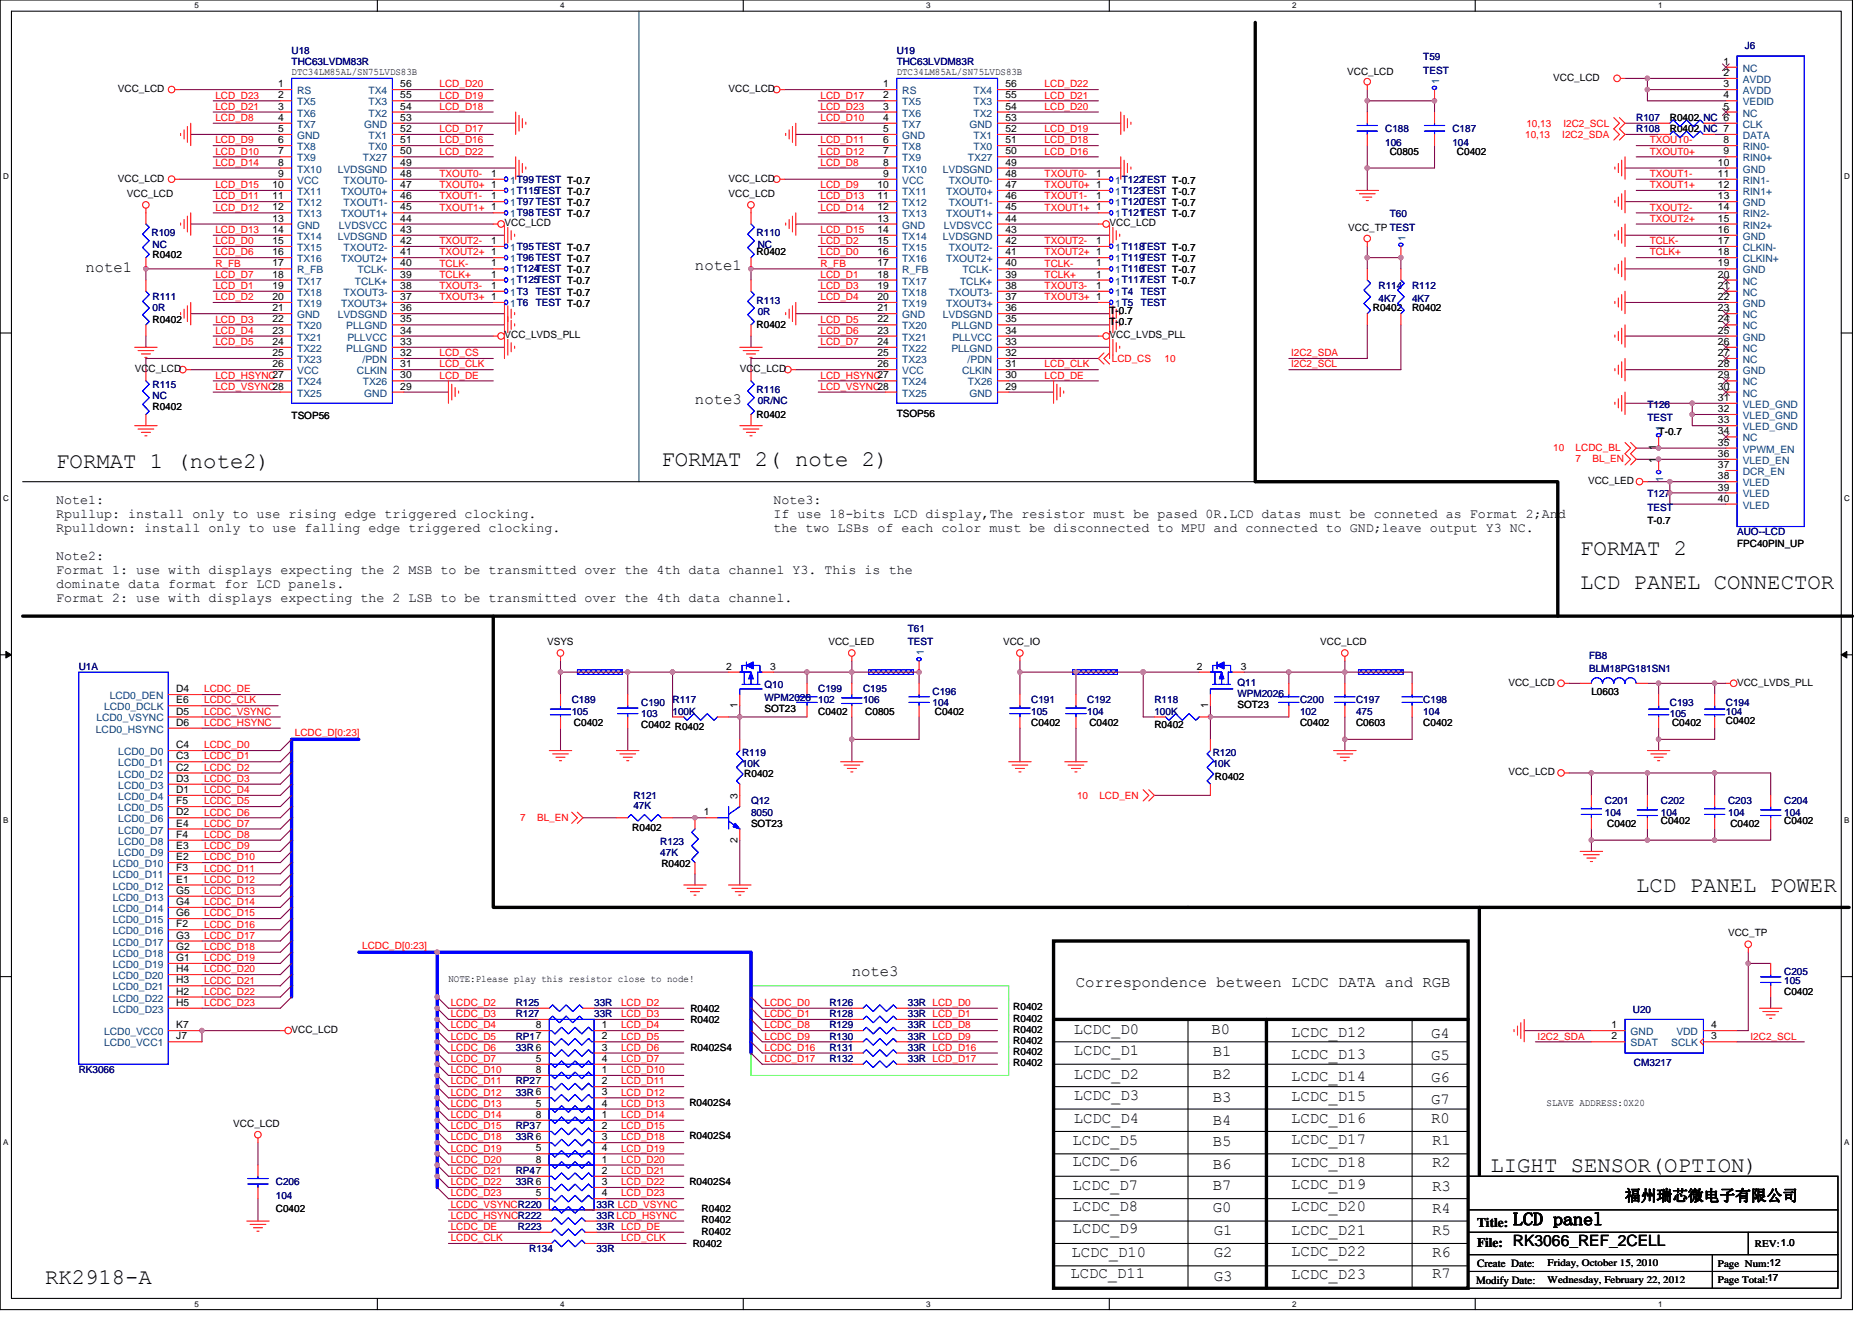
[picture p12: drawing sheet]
<svg xmlns="http://www.w3.org/2000/svg" width="297mm" height="210mm" viewBox="0 0 297 210" stroke-linecap="round" stroke-linejoin="round" font-family="sans-serif">
<defs><g id="words">
<g font-size="3.5">
<text x="8.9" y="74.3">FORMAT 1 (note2)</text>
<text x="104.9" y="73.9">FORMAT 2( note 2)</text>
<text x="250.7" y="88.2">FORMAT 2</text>
<text x="250.7" y="93.5">LCD PANEL CONNECTOR</text>
<text x="259.6" y="141.5">LCD PANEL POWER</text>
<text x="236.5" y="185.9">LIGHT SENSOR(OPTION)</text>
<text x="7.2" y="203.7">RK2918-A</text>
</g>
<text font-size="2.8" x="240.1" y="194.5">LCD panel</text>
<g font-size="2.5">
<text x="13.5" y="43.2">note1</text>
<text x="110.3" y="42.9">note1</text>
<text x="110.3" y="64.2">note3</text>
<text x="135.2" y="154.9">note3</text>
<text x="170.7" y="156.7">Correspondence between LCDC DATA and RGB</text>
<text x="170.4" y="164.1">LCDC_D0</text>
<text x="170.4" y="167.5">LCDC_D1</text>
<text x="192.2" y="164.1">B0</text>
<text x="192.4" y="167.7">B1</text>
<text x="204.9" y="164.7">LCDC_D12</text>
<text x="227.1" y="164.8">G4</text>
<text x="170.4" y="171.2">LCDC_D2</text>
<text x="192.4" y="171.2">B2</text>
<text x="204.9" y="168">LCDC_D13</text>
<text x="204.9" y="171.6">LCDC_D14</text>
<text x="227.1" y="171.8">G6</text>
<text x="227.1" y="168.2">G5</text>
<text x="170.4" y="174.6">LCDC_D3</text>
<text x="170.4" y="178.2">LCDC_D4</text>
<text x="192.4" y="175">B3</text>
<text x="192.4" y="178.5">B4</text>
<text x="204.9" y="178.2">LCDC_D16</text>
<text x="204.9" y="174.8">LCDC_D15</text>
<text x="227.1" y="178.2">R0</text>
<text x="227.1" y="175.2">G7</text>
<text x="170.2" y="181.7">LCDC_D5</text>
<text x="170.2" y="185.1">LCDC_D6</text>
<text x="192.4" y="181.9">B5</text>
<text x="192.4" y="185.5">B6</text>
<text x="204.9" y="181.5">LCDC_D17</text>
<text x="204.9" y="185.3">LCDC_D18</text>
<text x="227.3" y="185.3">R2</text>
<text x="227.3" y="181.7">R1</text>
<text x="170.2" y="188.8">LCDC_D7</text>
<text x="192.4" y="188.8">B7</text>
<text x="204.9" y="188.7">LCDC_D19</text>
<text x="227.3" y="189">R3</text>
<text x="257.8" y="190.6">福州瑞芯微电子有限公司</text>
<text x="170.2" y="192.2">LCDC_D8</text>
<text x="170.2" y="195.8">LCDC_D9</text>
<text x="192.4" y="192.4">G0</text>
<text x="192.6" y="195.9">G1</text>
<text x="204.9" y="192.2">LCDC_D20</text>
<text x="204.9" y="195.9">LCDC_D21</text>
<text x="227.3" y="195.9">R5</text>
<text x="227.3" y="192.6">R4</text>
<text x="240.1" y="197.8">RK3066_REF_2CELL</text>
<text x="169.8" y="202.9">LCDC_D11</text>
<text x="170" y="199.5">LCDC_D10</text>
<text x="192.6" y="203.2">G3</text>
<text x="192.6" y="199.5">G2</text>
<text x="204.9" y="199.3">LCDC_D22</text>
<text x="204.9" y="203.1">LCDC_D23</text>
<text x="227.3" y="199.5">R6</text>
<text x="227.3" y="202.9">R7</text>
</g>
<g font-size="2.1">
<text x="8.9" y="79.9">Note1:</text>
<text x="8.9" y="82.2">Rpullup: install only to use rising edge triggered clocking.</text>
<text x="122.7" y="79.9">Note3:</text>
<text x="122.7" y="82.2">If use 18-bits LCD display,The resistor must be pased 0R.LCD datas must be conneted as Format 2;And</text>
<text x="8.9" y="84.5">Rpulldown: install only to use falling edge triggered clocking.</text>
<text x="8.9" y="88.8">Note2:</text>
<text x="122.7" y="84.5">the two LSBs of each color must be disconnected to MPU and connected to GND;leave output Y3 NC.</text>
<text x="8.9" y="91.1">Format 1: use with displays expecting the 2 MSB to be transmitted over the 4th data channel Y3. This is the</text>
<text x="8.9" y="93.3">dominate data format for LCD panels.</text>
<text x="8.9" y="95.6">Format 2: use with displays expecting the 2 LSB to be transmitted over the 4th data channel.</text>
<text x="234.4" y="194.7">Title:</text>
<text x="234.4" y="197.9">File:</text>
</g>
<g font-size="1.8">
<text x="234.2" y="203.7">Modify Date:</text>
<text x="234.4" y="201.1">Create Date:</text>
</g>
<g font-size="1.6">
<text x="46.3" y="11.9">DTC34LM85AL/SN75LVDS83B</text>
<text x="142.3" y="11.9">DTC34LM85AL/SN75LVDS83B</text>
<text x="213.8" y="11.9">VCC_LCD</text>
<text x="273.5" y="10.3">1</text>
<text x="18.7" y="14.6">VCC_LCD</text>
<text x="44.1" y="13.8">1</text>
<text x="44.1" y="15.6">2</text>
<text x="44.1" y="17.4">3</text>
<text x="63.5" y="17.4">54</text>
<text x="63.5" y="15.6">55</text>
<text x="63.5" y="13.8">56</text>
<text x="115.6" y="14.6">VCC_LCD</text>
<text x="140.1" y="13.8">1</text>
<text x="140.1" y="15.6">2</text>
<text x="140.1" y="17.4">3</text>
<text x="159.5" y="17.4">54</text>
<text x="159.5" y="15.6">55</text>
<text x="159.5" y="13.8">56</text>
<text x="246.5" y="12.8">VCC_LCD</text>
<text x="273.5" y="12.1">2</text>
<text x="273.5" y="13.8">3</text>
<text x="273.5" y="15.6">4</text>
<text x="273.5" y="17.4">5</text>
<text x="44.1" y="19.2">4</text>
<text x="44.1" y="21">5</text>
<text x="44.1" y="22.7">6</text>
<text x="63.5" y="19.2">53</text>
<text x="63.5" y="22.7">51</text>
<text x="63.5" y="21">52</text>
<text x="140.1" y="19.2">4</text>
<text x="140.1" y="21">5</text>
<text x="140.1" y="22.7">6</text>
<text x="159.5" y="19.2">53</text>
<text x="159.5" y="22.7">51</text>
<text x="159.5" y="21">52</text>
<text x="265" y="21">R0402 NC 7</text>
<text x="265" y="19.2">R0402 NC 6</text>
<text x="273.5" y="22.7">8</text>
<text x="18.7" y="28.8">VCC_LCD</text>
<text x="43.2" y="29.8">10</text>
<text x="44.1" y="24.5">7</text>
<text x="44.1" y="26.3">8</text>
<text x="44.1" y="28.1">9</text>
<text x="63.5" y="28.1">48</text>
<text x="63.5" y="29.8">47</text>
<text x="63.5" y="26.3">49</text>
<text x="63.5" y="24.5">50</text>
<text x="77.9" y="28.1">1</text>
<text x="115.6" y="28.8">VCC_LCD</text>
<text x="139.3" y="29.8">10</text>
<text x="140.1" y="24.5">7</text>
<text x="140.1" y="26.3">8</text>
<text x="140.1" y="28.1">9</text>
<text x="159.5" y="28.1">48</text>
<text x="159.5" y="29.8">47</text>
<text x="159.5" y="26.3">49</text>
<text x="159.5" y="24.5">50</text>
<text x="173.9" y="28.1">1</text>
<text x="220.5" y="24.5">C0805</text>
<text x="231.2" y="24.5">C0402</text>
<text x="272.6" y="26.3">10</text>
<text x="272.6" y="28.1">11</text>
<text x="272.6" y="29.8">12</text>
<text x="273.5" y="24.5">9</text>
<text x="20.1" y="31.3">VCC_LCD</text>
<text x="43.2" y="31.6">11</text>
<text x="43.2" y="33.4">12</text>
<text x="43.2" y="35.2">13</text>
<text x="63.5" y="31.6">46</text>
<text x="63.5" y="35.2">44</text>
<text x="63.5" y="33.4">45</text>
<text x="77.9" y="31.6">1</text>
<text x="80" y="35.9">VCC_LCD</text>
<text x="115.6" y="31.3">VCC_LCD</text>
<text x="139.3" y="31.6">11</text>
<text x="139.3" y="33.4">12</text>
<text x="139.3" y="35.2">13</text>
<text x="159.5" y="31.6">46</text>
<text x="159.5" y="35.2">44</text>
<text x="159.5" y="33.4">45</text>
<text x="173.9" y="31.6">1</text>
<text x="176.1" y="35.9">VCC_LCD</text>
<text x="272.6" y="31.6">13</text>
<text x="272.6" y="33.4">14</text>
<text x="272.6" y="35.2">15</text>
<text x="24.2" y="40.9">R0402</text>
<text x="43.2" y="37">14</text>
<text x="43.2" y="38.7">15</text>
<text x="43.2" y="40.5">16</text>
<text x="63.5" y="38.7">42</text>
<text x="63.5" y="40.5">41</text>
<text x="63.5" y="37">43</text>
<text x="77.9" y="38.7">1</text>
<text x="120.1" y="40.5">R0402</text>
<text x="139.3" y="37">14</text>
<text x="139.3" y="38.7">15</text>
<text x="139.3" y="40.5">16</text>
<text x="159.5" y="38.7">42</text>
<text x="159.5" y="40.5">41</text>
<text x="159.5" y="37">43</text>
<text x="173.9" y="38.7">1</text>
<text x="213.9" y="36.6">VCC_TP TEST</text>
<text x="272.6" y="37">16</text>
<text x="272.6" y="38.7">17</text>
<text x="272.6" y="40.5">18</text>
<text x="43.2" y="42.3">17</text>
<text x="43.2" y="44.1">18</text>
<text x="43.2" y="45.8">19</text>
<text x="43.2" y="47.6">20</text>
<text x="63.5" y="45.8">38</text>
<text x="63.5" y="47.6">37</text>
<text x="63.5" y="42.3">40</text>
<text x="63.5" y="44.1">39</text>
<text x="77.9" y="45.8">1</text>
<text x="77.9" y="42.3">1</text>
<text x="77.9" y="44.1">1</text>
<text x="139.3" y="42.3">17</text>
<text x="139.3" y="44.1">18</text>
<text x="139.3" y="45.8">19</text>
<text x="139.3" y="47.6">20</text>
<text x="159.5" y="45.8">38</text>
<text x="159.5" y="47.6">37</text>
<text x="159.5" y="42.3">40</text>
<text x="159.5" y="44.1">39</text>
<text x="173.9" y="42.3">1</text>
<text x="173.9" y="45.8">1</text>
<text x="173.9" y="44.1">1</text>
<text x="272.6" y="42.3">19</text>
<text x="272.6" y="44.1">20</text>
<text x="272.6" y="45.8">21</text>
<text x="272.6" y="47.6">22</text>
<text x="24.2" y="51.2">R0402</text>
<text x="43.2" y="49.4">21</text>
<text x="43.2" y="51.2">22</text>
<text x="43.2" y="53">23</text>
<text x="63.5" y="53">34</text>
<text x="63.5" y="49.4">36</text>
<text x="63.5" y="51.2">35</text>
<text x="80" y="53.7">VCC_LVDS_PLL</text>
<text x="120.1" y="52.1">R0402</text>
<text x="139.3" y="49.4">21</text>
<text x="139.3" y="51.2">22</text>
<text x="139.3" y="53">23</text>
<text x="159.5" y="53">34</text>
<text x="159.5" y="49.4">36</text>
<text x="159.5" y="51.2">35</text>
<text x="176.1" y="53.7">VCC_LVDS_PLL</text>
<text x="176.1" y="49.8">T-0.7</text>
<text x="176.1" y="51.6">T-0.7</text>
<text x="217.8" y="49.4">R0402</text>
<text x="224.1" y="49.4">R0402</text>
<text x="272.6" y="49.4">23</text>
<text x="272.6" y="51.2">24</text>
<text x="272.6" y="53">25</text>
<text x="21.4" y="59">VCC_LCD</text>
<text x="43.2" y="54.7">24</text>
<text x="43.2" y="56.5">25</text>
<text x="43.2" y="58.3">26</text>
<text x="63.5" y="56.5">32</text>
<text x="63.5" y="58.3">31</text>
<text x="63.5" y="54.7">33</text>
<text x="117.4" y="59">VCC_LCD</text>
<text x="139.3" y="54.7">24</text>
<text x="139.3" y="56.5">25</text>
<text x="139.3" y="58.3">26</text>
<text x="159.5" y="56.5">32</text>
<text x="159.5" y="58.3">31</text>
<text x="159.5" y="54.7">33</text>
<text x="272.6" y="54.7">26</text>
<text x="272.6" y="56.5">27</text>
<text x="272.6" y="58.3">28</text>
<text x="24.2" y="65.1">R0402</text>
<text x="63.5" y="61.8">29</text>
<text x="63.5" y="60.1">30</text>
<text x="159.5" y="61.8">29</text>
<text x="159.5" y="60.1">30</text>
<text x="272.6" y="60.1">29</text>
<text x="272.6" y="61.8">30</text>
<text x="272.6" y="63.6">31</text>
<text x="272.6" y="65.4">32</text>
<text x="46.3" y="66.5">TSOP56</text>
<text x="120.1" y="66.3">R0402</text>
<text x="142.3" y="66.1">TSOP56</text>
<text x="262.8" y="71.5" transform="rotate(-90 262.8 71.5)">1</text>
<text x="263.2" y="69">T-0.7</text>
<text x="272.6" y="67.2">33</text>
<text x="272.6" y="69">34</text>
<text x="272.6" y="70.7">35</text>
<text x="252" y="76.8">VCC_LED</text>
<text x="262.8" y="73.4" transform="rotate(-90 262.8 73.4)">1</text>
<text x="272.6" y="72.5">36</text>
<text x="272.6" y="74.3">37</text>
<text x="272.6" y="76.1">38</text>
<text x="272.6" y="77.9">39</text>
<text x="261.4" y="83.2">T-0.7</text>
<text x="272.6" y="79.6">40</text>
<text x="275.6" y="86.8">FPC40PIN_UP</text>
<text x="86.8" y="102.4">VSYS</text>
<text x="115.2" y="106.3">2</text>
<text x="122.2" y="106.3">3</text>
<text x="131.4" y="102.4">VCC_LED</text>
<text x="159.2" y="102.4">VCC_IO</text>
<text x="189.9" y="106.3">2</text>
<text x="196.9" y="106.3">3</text>
<text x="209.5" y="102.4">VCC_LCD</text>
<text x="28" y="113.4">D5</text>
<text x="28" y="109.9">D4</text>
<text x="28" y="111.6">E6</text>
<text x="117" y="112.4" transform="rotate(-90 117 112.4)">1</text>
<text x="121.3" y="113.1">SOT23</text>
<text x="129.8" y="113.4">C0402</text>
<text x="137.3" y="113.4">C0805</text>
<text x="148.3" y="113.4">C0402</text>
<text x="191.7" y="112.4" transform="rotate(-90 191.7 112.4)">1</text>
<text x="196.3" y="112.4">SOT23</text>
<text x="239.3" y="108.8">VCC_LCD</text>
<text x="252.5" y="110.2">L0603</text>
<text x="275.6" y="108.8">VCC_LVDS_PLL</text>
<text x="28" y="115.2">D6</text>
<text x="28" y="118.7">C4</text>
<text x="91.1" y="115.2">C0402</text>
<text x="101.7" y="115.6">C0402 R0402</text>
<text x="163.6" y="115.2">C0402</text>
<text x="172.9" y="115.2">C0402</text>
<text x="183.2" y="115.6">R0402</text>
<text x="206.3" y="115.2">C0402</text>
<text x="215.2" y="115.2">C0603</text>
<text x="225.8" y="115.2">C0402</text>
<text x="265.3" y="115.2">C0402</text>
<text x="273.9" y="114.9">C0402</text>
<text x="28" y="120.5">C3</text>
<text x="28" y="122.3">C2</text>
<text x="28" y="124.1">D3</text>
<text x="28" y="125.9">D1</text>
<text x="118.1" y="123.4">R0402</text>
<text x="192.8" y="123.7">R0402</text>
<text x="239.3" y="123">VCC_LCD</text>
<text x="28" y="127.6">F5</text>
<text x="28" y="129.4">D2</text>
<text x="28" y="131.2">E4</text>
<text x="100.3" y="131.9">R0402</text>
<text x="111.7" y="129.4">1</text>
<text x="117" y="126.8" transform="rotate(-90 117 126.8)">3</text>
<text x="119.2" y="131.2">SOT23</text>
<text x="255" y="131.2">C0402</text>
<text x="263.5" y="130.9">C0402</text>
<text x="274.6" y="131.2">C0402</text>
<text x="283.1" y="130.9">C0402</text>
<text x="28" y="133">F4</text>
<text x="28" y="134.7">E3</text>
<text x="28" y="136.5">E2</text>
<text x="104.9" y="137.6">R0402</text>
<text x="117" y="133.7" transform="rotate(-90 117 133.7)">2</text>
<text x="28" y="138.3">F3</text>
<text x="28" y="140.1">E1</text>
<text x="28" y="141.9">G5</text>
<text x="28" y="143.6">G4</text>
<text x="28" y="145.4">G6</text>
<text x="28" y="147.2">F2</text>
<text x="28" y="149">G3</text>
<text x="274.2" y="148.6">VCC_TP</text>
<text x="28" y="150.7">G2</text>
<text x="28" y="152.5">G1</text>
<text x="28" y="154.3">H4</text>
<text x="71.2" y="155.9">NOTE:Please play this resistor close to node!</text>
<text x="28" y="156.1">H3</text>
<text x="28" y="157.9">H2</text>
<text x="28" y="159.6">H5</text>
<text x="109.6" y="160.5">R0402</text>
<text x="160.8" y="160.4">R0402</text>
<text x="283.1" y="157.9">C0402</text>
<text x="28" y="163.2">K7</text>
<text x="28" y="165">J7</text>
<text x="46.3" y="163.9">VCC_LCD</text>
<text x="85" y="163.2">8</text>
<text x="95.5" y="163.2">1</text>
<text x="95.5" y="165">2</text>
<text x="95.5" y="166.8">3</text>
<text x="109.6" y="162.3">R0402</text>
<text x="109.6" y="166.8">R0402S4</text>
<text x="160.8" y="165.7">R0402</text>
<text x="160.8" y="162.2">R0402</text>
<text x="160.8" y="167.5">R0402</text>
<text x="160.8" y="163.9">R0402</text>
<text x="255.7" y="163.2">1</text>
<text x="255.7" y="165">2</text>
<text x="271.5" y="165">3</text>
<text x="271.5" y="163.2">4</text>
<text x="85" y="170.3">8</text>
<text x="85" y="168.5">5</text>
<text x="95.5" y="170.3">1</text>
<text x="95.5" y="172.1">2</text>
<text x="95.5" y="173.9">3</text>
<text x="95.5" y="168.5">4</text>
<text x="160.8" y="169.3">R0402</text>
<text x="37" y="178.9">VCC_LCD</text>
<text x="85" y="175.6">5</text>
<text x="85" y="177.4">8</text>
<text x="95.5" y="175.6">4</text>
<text x="95.5" y="177.4">1</text>
<text x="95.5" y="179.2">2</text>
<text x="109.4" y="175.5">R0402S4</text>
<text x="245.4" y="175.5">SLAVE ADDRESS:0X20</text>
<text x="85" y="184.5">8</text>
<text x="85" y="182.8">5</text>
<text x="95.5" y="184.5">1</text>
<text x="95.5" y="181">3</text>
<text x="95.5" y="182.8">4</text>
<text x="109.4" y="180.8">R0402S4</text>
<text x="85" y="189.9">5</text>
<text x="95.5" y="186.3">2</text>
<text x="95.5" y="188.1">3</text>
<text x="95.5" y="189.9">4</text>
<text x="109.4" y="188.1">R0402S4</text>
<text x="43.8" y="192.4">C0402</text>
<text x="109.9" y="197.9">R0402</text>
<text x="111.3" y="195.9">R0402</text>
<text x="111.3" y="192.4">R0402</text>
<text x="111.3" y="194.2">R0402</text>
<text x="278.5" y="197.9">REV:1.0</text>
<text x="245.6" y="200.9">Friday, October 15, 2010</text>
<text x="245.6" y="203.6">Wednesday, February 22, 2012</text>
<text x="272.6" y="201.1">Page Num:12</text>
<text x="272.6" y="203.6">Page Total:17</text>
</g>
<g font-size="1.6" fill="#000080">
<text x="46.3" y="8.5">U18</text>
<text x="46.3" y="10.3">THC63LVDM83R</text>
<text x="142.3" y="8.5">U19</text>
<text x="142.3" y="10.3">THC63LVDM83R</text>
<text x="225.8" y="9.6">T59</text>
<text x="225.8" y="11.7">TEST</text>
<text x="276.9" y="7.8">J6</text>
<text x="219.8" y="21">C188</text>
<text x="219.8" y="23.1">106</text>
<text x="230.5" y="21">C187</text>
<text x="230.5" y="23.1">104</text>
<text x="259.6" y="21">R108</text>
<text x="259.6" y="19.2">R107</text>
<text x="220.5" y="34.5">T60</text>
<text x="24" y="37.5">R109</text>
<text x="24.2" y="39.3">NC</text>
<text x="120.1" y="37.5">R110</text>
<text x="120.2" y="39.3">NC</text>
<text x="24.2" y="47.6">R111</text>
<text x="85" y="46.8">TEST T-0.7</text>
<text x="181" y="46.8">TEST</text>
<text x="218.7" y="45.9">R114</text>
<text x="224.1" y="45.9">R112</text>
<text x="24.2" y="49.4">0R</text>
<text x="85" y="48.5">TEST T-0.7</text>
<text x="120.1" y="48.2">R113</text>
<text x="120.2" y="50">0R</text>
<text x="181" y="48.5">TEST</text>
<text x="218.7" y="48">4K7</text>
<text x="224.1" y="48">4K7</text>
<text x="24.2" y="61.5">R115</text>
<text x="24.2" y="63.3">NC</text>
<text x="120.1" y="62.4">R116</text>
<text x="120.2" y="64.2">0R/NC</text>
<text x="261.4" y="64.7">T126</text>
<text x="261.4" y="66.8">TEST</text>
<text x="261.4" y="78.9">T127</text>
<text x="261.4" y="81.1">TEST</text>
<text x="275.6" y="85">AUO--LCD</text>
<text x="144.1" y="100.3">T61</text>
<text x="12.5" y="106.3">U1A</text>
<text x="144.1" y="102.4">TEST</text>
<text x="252.2" y="104.5">FB8</text>
<text x="252.2" y="106.7">BLM18PG181SN1</text>
<text x="90.7" y="111.7">C189</text>
<text x="90.7" y="113.4">105</text>
<text x="101.7" y="112">C190</text>
<text x="101.7" y="113.8">103</text>
<text x="106.7" y="111.7">R117</text>
<text x="106.7" y="113.4">100K</text>
<text x="121.3" y="109.2">Q10</text>
<text x="121.3" y="111.3">WPM2026</text>
<text x="129.8" y="109.9">C199</text>
<text x="129.8" y="111.7">102</text>
<text x="136.9" y="109.9">C195</text>
<text x="136.9" y="111.7">106</text>
<text x="148" y="110.2">C196</text>
<text x="148" y="112">104</text>
<text x="163.6" y="111.7">C191</text>
<text x="163.6" y="113.4">105</text>
<text x="172.5" y="111.7">C192</text>
<text x="172.5" y="113.4">104</text>
<text x="183.2" y="111.7">R118</text>
<text x="183.2" y="113.4">100K</text>
<text x="196.3" y="108.8">Q11</text>
<text x="196.3" y="110.6">WPM2026</text>
<text x="206.3" y="111.7">C200</text>
<text x="206.3" y="113.4">102</text>
<text x="215.2" y="111.7">C197</text>
<text x="215.2" y="113.4">475</text>
<text x="225.8" y="111.7">C198</text>
<text x="225.8" y="113.4">104</text>
<text x="265" y="112">C193</text>
<text x="265" y="113.8">105</text>
<text x="273.9" y="112">C194</text>
<text x="273.9" y="113.4">104</text>
<text x="117.7" y="120">R119</text>
<text x="117.7" y="121.8">10K</text>
<text x="192.4" y="120">R120</text>
<text x="192.4" y="121.8">10K</text>
<text x="100.5" y="126.8">R121</text>
<text x="100.5" y="128.4">47K</text>
<text x="119.2" y="127.7">Q12</text>
<text x="119.2" y="129.4">8050</text>
<text x="254.7" y="127.7">C201</text>
<text x="254.7" y="129.4">104</text>
<text x="263.5" y="127.7">C202</text>
<text x="263.5" y="129.4">104</text>
<text x="274.2" y="127.7">C203</text>
<text x="274.2" y="129.4">104</text>
<text x="283.1" y="127.7">C204</text>
<text x="283.1" y="129.4">104</text>
<text x="104.8" y="134">R123</text>
<text x="104.8" y="135.8">47K</text>
<text x="283.1" y="154.7">C205</text>
<text x="81.8" y="161.4">R127</text>
<text x="81.8" y="159.7">R125</text>
<text x="94.3" y="161.4">33R</text>
<text x="94.3" y="159.7">33R</text>
<text x="131.6" y="161.4">R128</text>
<text x="131.6" y="159.7">R126</text>
<text x="144.1" y="161.4">33R LCD_D1</text>
<text x="144.1" y="159.7">33R LCD_D0</text>
<text x="259.1" y="160.7">U20</text>
<text x="283.1" y="156.1">105</text>
<text x="81.8" y="165">RP17</text>
<text x="81.8" y="166.8">33R 6</text>
<text x="131.6" y="165">R130</text>
<text x="131.6" y="166.8">R131</text>
<text x="131.6" y="163.2">R129</text>
<text x="144.1" y="165">33R LCD_D9</text>
<text x="144.1" y="166.8">33R LCD_D16</text>
<text x="144.1" y="163.2">33R LCD_D8</text>
<text x="12.5" y="170.3">RK3066</text>
<text x="81.8" y="172.1">RP27</text>
<text x="81.8" y="173.9">33R 6</text>
<text x="131.6" y="168.6">R132</text>
<text x="144.1" y="168.6">33R LCD_D17</text>
<text x="259.3" y="169.3">CM3217</text>
<text x="81.8" y="179.2">RP37</text>
<text x="81.8" y="181">33R 6</text>
<text x="43.8" y="188.1">C206</text>
<text x="43.8" y="190.2">104</text>
<text x="81.8" y="186.3">RP47</text>
<text x="81.8" y="188.1">33R 6</text>
<text x="94.6" y="191.7">33R LCD_VSYNC</text>
<text x="82.2" y="195.2">R223</text>
<text x="94.6" y="195.2">33R LCD_DE</text>
<text x="94.6" y="193.4">33R LCD_HSYNC</text>
<text x="84" y="198.8">R134</text>
<text x="94.6" y="198.8">33R</text>
</g>
<g font-size="1.6" fill="#004080">
<text x="276.5" y="11.4">NC</text>
<text x="47.2" y="14.9">RS</text>
<text x="47.2" y="16.7">TX5</text>
<text x="58.5" y="16.7">TX3</text>
<text x="58.5" y="14.9">TX4</text>
<text x="143.2" y="14.9">RS</text>
<text x="143.2" y="16.7">TX5</text>
<text x="154.5" y="16.7">TX3</text>
<text x="154.5" y="14.9">TX4</text>
<text x="228.4" y="13.3" transform="rotate(-90 228.4 13.3)">1</text>
<text x="276.5" y="13.2">AVDD</text>
<text x="276.5" y="14.9">AVDD</text>
<text x="276.5" y="16.7">VEDID</text>
<text x="47.2" y="18.5">TX6</text>
<text x="47.2" y="20.3">TX7</text>
<text x="47.2" y="22.1">GND</text>
<text x="47.2" y="23.8">TX8</text>
<text x="57.8" y="20.3">GND</text>
<text x="58.5" y="23.8">TX0</text>
<text x="58.5" y="22.1">TX1</text>
<text x="58.5" y="18.5">TX2</text>
<text x="143.2" y="18.5">TX6</text>
<text x="143.2" y="20.3">TX7</text>
<text x="143.2" y="22.1">GND</text>
<text x="143.2" y="23.8">TX8</text>
<text x="153.8" y="20.3">GND</text>
<text x="154.5" y="23.8">TX0</text>
<text x="154.5" y="22.1">TX1</text>
<text x="154.5" y="18.5">TX2</text>
<text x="276.5" y="18.5">NC</text>
<text x="276.5" y="20.3">CLK</text>
<text x="276.5" y="22.1">DATA</text>
<text x="276.5" y="23.8">RIN0-</text>
<text x="47.2" y="25.6">TX9</text>
<text x="47.2" y="27.4">TX10</text>
<text x="47.2" y="29.2">VCC</text>
<text x="53.6" y="27.4">LVDSGND</text>
<text x="54.5" y="29.2">TXOUT0-</text>
<text x="57.6" y="25.6">TX27</text>
<text x="80.9" y="29.2">1T99 TEST T-0.7</text>
<text x="143.2" y="25.6">TX9</text>
<text x="143.2" y="27.4">TX10</text>
<text x="143.2" y="29.2">VCC</text>
<text x="149.6" y="27.4">LVDSGND</text>
<text x="150.5" y="29.2">TXOUT0-</text>
<text x="153.6" y="25.6">TX27</text>
<text x="176.9" y="29.2">1T122TEST T-0.7</text>
<text x="276.5" y="25.6">RIN0+</text>
<text x="276.5" y="27.4">GND</text>
<text x="276.5" y="29.2">RIN1-</text>
<text x="47.2" y="30.9">TX11</text>
<text x="47.2" y="32.7">TX12</text>
<text x="47.2" y="34.5">TX13</text>
<text x="54.1" y="34.5">TXOUT1+</text>
<text x="54.1" y="30.9">TXOUT0+</text>
<text x="54.5" y="32.7">TXOUT1-</text>
<text x="80.9" y="32.7">1T97 TEST T-0.7</text>
<text x="80.9" y="30.9">1T115TEST T-0.7</text>
<text x="80.9" y="34.5">1T98 TEST T-0.7</text>
<text x="143.2" y="30.9">TX11</text>
<text x="143.2" y="32.7">TX12</text>
<text x="143.2" y="34.5">TX13</text>
<text x="150.1" y="34.5">TXOUT1+</text>
<text x="150.1" y="30.9">TXOUT0+</text>
<text x="150.5" y="32.7">TXOUT1-</text>
<text x="176.9" y="32.7">1T120TEST T-0.7</text>
<text x="176.9" y="34.5">1T121TEST T-0.7</text>
<text x="176.9" y="30.9">1T123TEST T-0.7</text>
<text x="276.5" y="30.9">RIN1+</text>
<text x="276.5" y="32.7">GND</text>
<text x="276.5" y="34.5">RIN2-</text>
<text x="47.2" y="36.3">GND</text>
<text x="47.2" y="38.1">TX14</text>
<text x="47.2" y="39.8">TX15</text>
<text x="47.2" y="41.6">TX16</text>
<text x="53.6" y="38.1">LVDSGND</text>
<text x="53.8" y="36.3">LVDSVCC</text>
<text x="54.1" y="41.6">TXOUT2+</text>
<text x="54.5" y="39.8">TXOUT2-</text>
<text x="80.9" y="39.8">1T95 TEST T-0.7</text>
<text x="80.9" y="41.6">1T96 TEST T-0.7</text>
<text x="143.2" y="36.3">GND</text>
<text x="143.2" y="38.1">TX14</text>
<text x="143.2" y="39.8">TX15</text>
<text x="143.2" y="41.6">TX16</text>
<text x="149.6" y="38.1">LVDSGND</text>
<text x="149.8" y="36.3">LVDSVCC</text>
<text x="150.1" y="41.6">TXOUT2+</text>
<text x="150.5" y="39.8">TXOUT2-</text>
<text x="176.9" y="39.8">1T118TEST T-0.7</text>
<text x="176.9" y="41.6">1T119TEST T-0.7</text>
<text x="223" y="38.2" transform="rotate(-90 223 38.2)">1</text>
<text x="276.5" y="36.3">RIN2+</text>
<text x="276.5" y="38.1">GND</text>
<text x="276.5" y="39.8">CLKIN-</text>
<text x="276.5" y="41.6">CLKIN+</text>
<text x="47.2" y="43.4">R_FB</text>
<text x="47.2" y="45.2">TX17</text>
<text x="47.2" y="46.9">TX18</text>
<text x="54.5" y="46.9">TXOUT3-</text>
<text x="56.3" y="45.2">TCLK+</text>
<text x="56.7" y="43.4">TCLK-</text>
<text x="80.9" y="46.9">1T3</text>
<text x="80.9" y="43.4">1T124TEST T-0.7</text>
<text x="80.9" y="45.2">1T125TEST T-0.7</text>
<text x="143.2" y="43.4">R_FB</text>
<text x="143.2" y="45.2">TX17</text>
<text x="143.2" y="46.9">TX18</text>
<text x="150.5" y="46.9">TXOUT3-</text>
<text x="152.3" y="45.2">TCLK+</text>
<text x="152.7" y="43.4">TCLK-</text>
<text x="176.9" y="43.4">1T116TEST T-0.7</text>
<text x="176.9" y="46.9">1T4</text>
<text x="176.9" y="45.2">1T117TEST T-0.7</text>
<text x="276.5" y="43.4">GND</text>
<text x="276.5" y="45.2">NC</text>
<text x="276.5" y="46.9">NC</text>
<text x="47.2" y="48.7">TX19</text>
<text x="47.2" y="50.5">GND</text>
<text x="47.2" y="52.3">TX20</text>
<text x="53.6" y="50.5">LVDSGND</text>
<text x="54.1" y="48.7">TXOUT3+</text>
<text x="54.9" y="52.3">PLLGND</text>
<text x="80.9" y="48.7">1T6</text>
<text x="143.2" y="48.7">TX19</text>
<text x="143.2" y="50.5">GND</text>
<text x="143.2" y="52.3">TX20</text>
<text x="149.6" y="50.5">LVDSGND</text>
<text x="150.1" y="48.7">TXOUT3+</text>
<text x="151" y="52.3">PLLGND</text>
<text x="176.9" y="48.7">1T5</text>
<text x="276.5" y="48.7">GND</text>
<text x="276.5" y="50.5">NC</text>
<text x="276.5" y="52.3">NC</text>
<text x="47.2" y="54.1">TX21</text>
<text x="47.2" y="55.8">TX22</text>
<text x="47.2" y="57.6">TX23</text>
<text x="47.2" y="59.4">VCC</text>
<text x="54.9" y="55.8">PLLGND</text>
<text x="55.1" y="54.1">PLLVCC</text>
<text x="56.6" y="59.4">CLKIN</text>
<text x="57.5" y="57.6">/PDN</text>
<text x="143.2" y="54.1">TX21</text>
<text x="143.2" y="55.8">TX22</text>
<text x="143.2" y="57.6">TX23</text>
<text x="143.2" y="59.4">VCC</text>
<text x="151" y="55.8">PLLGND</text>
<text x="151.1" y="54.1">PLLVCC</text>
<text x="152.7" y="59.4">CLKIN</text>
<text x="153.5" y="57.6">/PDN</text>
<text x="276.5" y="54.1">GND</text>
<text x="276.5" y="55.8">NC</text>
<text x="276.5" y="57.6">NC</text>
<text x="276.5" y="59.4">GND</text>
<text x="47.2" y="61.2">TX24</text>
<text x="47.2" y="62.9">TX25</text>
<text x="57.6" y="61.2">TX26</text>
<text x="57.8" y="62.9">GND</text>
<text x="143.2" y="61.2">TX24</text>
<text x="143.2" y="62.9">TX25</text>
<text x="153.6" y="61.2">TX26</text>
<text x="153.8" y="62.9">GND</text>
<text x="276.5" y="61.2">NC</text>
<text x="276.5" y="62.9">NC</text>
<text x="276.5" y="64.7">VLED_GND</text>
<text x="263.9" y="68.5" transform="rotate(-90 263.9 68.5)">1</text>
<text x="276.5" y="66.5">VLED_GND</text>
<text x="276.5" y="68.3">VLED_GND</text>
<text x="276.5" y="70.1">NC</text>
<text x="276.5" y="71.8">VPWM_EN</text>
<text x="263.9" y="76.5" transform="rotate(-90 263.9 76.5)">1</text>
<text x="276.5" y="73.6">VLED_EN</text>
<text x="276.5" y="75.4">DCR_EN</text>
<text x="276.5" y="77.2">VLED</text>
<text x="276.5" y="79">VLED</text>
<text x="276.5" y="80.7">VLED</text>
<text x="146.6" y="104" transform="rotate(-90 146.6 104)">1</text>
<text x="16.5" y="112.7">LCD0_DCLK</text>
<text x="17.4" y="111">LCD0_DEN</text>
<text x="15.2" y="116.3">LCD0_HSYNC</text>
<text x="15.3" y="114.5">LCD0_VSYNC</text>
<text x="18.8" y="119.8">LCD0_D0</text>
<text x="18.8" y="121.6">LCD0_D1</text>
<text x="18.8" y="123.4">LCD0_D2</text>
<text x="18.8" y="125.2">LCD0_D3</text>
<text x="18.8" y="127">LCD0_D4</text>
<text x="18.8" y="128.7">LCD0_D5</text>
<text x="18.8" y="130.5">LCD0_D6</text>
<text x="17.9" y="137.6">LCD0_D10</text>
<text x="18.8" y="132.3">LCD0_D7</text>
<text x="18.8" y="134.1">LCD0_D8</text>
<text x="18.8" y="135.8">LCD0_D9</text>
<text x="17.9" y="139.4">LCD0_D11</text>
<text x="17.9" y="141.2">LCD0_D12</text>
<text x="17.9" y="143">LCD0_D13</text>
<text x="17.9" y="144.7">LCD0_D14</text>
<text x="17.9" y="146.5">LCD0_D15</text>
<text x="17.9" y="148.3">LCD0_D16</text>
<text x="17.9" y="150.1">LCD0_D17</text>
<text x="17.9" y="151.8">LCD0_D18</text>
<text x="17.9" y="153.6">LCD0_D19</text>
<text x="17.9" y="155.4">LCD0_D20</text>
<text x="17.9" y="157.2">LCD0_D21</text>
<text x="17.9" y="159">LCD0_D22</text>
<text x="17.9" y="160.7">LCD0_D23</text>
<text x="16.5" y="164.3">LCD0_VCC0</text>
<text x="16.5" y="166.1">LCD0_VCC1</text>
<text x="258.7" y="164.3">GND</text>
<text x="258.7" y="166.1">SDAT</text>
<text x="265.2" y="166.1">SCLK</text>
<text x="266" y="164.3">VDD</text>
</g>
<g font-size="1.6" fill="#f00">
<text x="34.2" y="15.6">LCD_D23</text>
<text x="34.2" y="17.4">LCD_D21</text>
<text x="69.7" y="17.4">LCD_D18</text>
<text x="69.7" y="15.6">LCD_D19</text>
<text x="69.7" y="13.9">LCD_D20</text>
<text x="130.2" y="15.6">LCD_D17</text>
<text x="130.2" y="17.4">LCD_D23</text>
<text x="165.8" y="17.4">LCD_D20</text>
<text x="165.8" y="15.6">LCD_D21</text>
<text x="165.8" y="13.9">LCD_D22</text>
<text x="34.2" y="22.8">LCD_D9</text>
<text x="34.2" y="19.2">LCD_D8</text>
<text x="69.7" y="21">LCD_D17</text>
<text x="69.7" y="22.8">LCD_D16</text>
<text x="130.2" y="22.8">LCD_D11</text>
<text x="130.2" y="19.2">LCD_D10</text>
<text x="165.8" y="21">LCD_D19</text>
<text x="165.8" y="22.8">LCD_D18</text>
<text x="242" y="21.9">10,13</text>
<text x="242.2" y="20.1">10,13</text>
<text x="247.9" y="21.9">I2C2_SDA</text>
<text x="248.1" y="20.1">I2C2_SCL</text>
<text x="261.8" y="22.8">TXOUT0-</text>
<text x="34.2" y="24.5">LCD_D10</text>
<text x="34.2" y="26.3">LCD_D14</text>
<text x="34.2" y="29.9">LCD_D15</text>
<text x="69.7" y="24.5">LCD_D22</text>
<text x="69.7" y="28.1">TXOUT0-</text>
<text x="69.7" y="29.9">TXOUT0+ 1</text>
<text x="130.2" y="24.5">LCD_D12</text>
<text x="130.2" y="26.3">LCD_D8</text>
<text x="130.2" y="29.9">LCD_D9</text>
<text x="165.8" y="24.5">LCD_D16</text>
<text x="165.8" y="28.1">TXOUT0-</text>
<text x="165.8" y="29.9">TXOUT0+ 1</text>
<text x="261.8" y="24.5">TXOUT0+</text>
<text x="261.8" y="28.1">TXOUT1-</text>
<text x="261.8" y="29.9">TXOUT1+</text>
<text x="34.2" y="33.4">LCD_D12</text>
<text x="34.2" y="31.6">LCD_D11</text>
<text x="69.7" y="31.6">TXOUT1-</text>
<text x="69.7" y="33.4">TXOUT1+ 1</text>
<text x="130.2" y="33.4">LCD_D14</text>
<text x="130.2" y="31.6">LCD_D13</text>
<text x="165.8" y="31.6">TXOUT1-</text>
<text x="165.8" y="33.4">TXOUT1+ 1</text>
<text x="261.8" y="33.4">TXOUT2-</text>
<text x="261.8" y="35.2">TXOUT2+</text>
<text x="34.2" y="40.5">LCD_D6</text>
<text x="34.2" y="38.8">LCD_D0</text>
<text x="34.2" y="37">LCD_D13</text>
<text x="69.7" y="40.5">TXOUT2+ 1</text>
<text x="69.7" y="38.8">TXOUT2-</text>
<text x="130.2" y="40.5">LCD_D0</text>
<text x="130.2" y="38.8">LCD_D2</text>
<text x="130.2" y="37">LCD_D15</text>
<text x="165.8" y="40.5">TXOUT2+ 1</text>
<text x="165.8" y="38.8">TXOUT2-</text>
<text x="261.8" y="38.8">TCLK-</text>
<text x="261.8" y="40.5">TCLK+</text>
<text x="34.2" y="42.3">R_FB</text>
<text x="34.2" y="45.9">LCD_D1</text>
<text x="34.2" y="44.1">LCD_D7</text>
<text x="34.2" y="47.6">LCD_D2</text>
<text x="69.7" y="47.6">TXOUT3+ 1</text>
<text x="69.7" y="42.3">TCLK-</text>
<text x="69.7" y="44.1">TCLK+</text>
<text x="69.7" y="45.9">TXOUT3-</text>
<text x="130.2" y="42.3">R_FB</text>
<text x="130.2" y="45.9">LCD_D3</text>
<text x="130.2" y="44.1">LCD_D1</text>
<text x="130.2" y="47.6">LCD_D4</text>
<text x="165.8" y="47.6">TXOUT3+ 1</text>
<text x="165.8" y="42.3">TCLK-</text>
<text x="165.8" y="44.1">TCLK+</text>
<text x="165.8" y="45.9">TXOUT3-</text>
<text x="34.2" y="53">LCD_D4</text>
<text x="34.2" y="51.2">LCD_D3</text>
<text x="130.2" y="53">LCD_D6</text>
<text x="130.2" y="51.2">LCD_D5</text>
<text x="34.2" y="54.8">LCD_D5</text>
<text x="69.7" y="58.3">LCD_CLK</text>
<text x="69.7" y="56.5">LCD_CS</text>
<text x="130.2" y="54.8">LCD_D7</text>
<text x="165.8" y="58.3">LCD_CLK</text>
<text x="176.4" y="57.4">LCD_CS</text>
<text x="184.8" y="57.4">10</text>
<text x="204.9" y="56.5">I2C2_SDA</text>
<text x="204.9" y="58.3">I2C2_SCL</text>
<text x="34.2" y="61.9">LCD_VSYNC28</text>
<text x="34.2" y="60.1">LCD_HSYNC27</text>
<text x="69.7" y="60.1">LCD_DE</text>
<text x="130.2" y="61.9">LCD_VSYNC28</text>
<text x="130.2" y="60.1">LCD_HSYNC27</text>
<text x="165.8" y="60.1">LCD_DE</text>
<text x="246.5" y="71.6">10</text>
<text x="250" y="71.6">LCDC_BL</text>
<text x="250" y="73.3">7</text>
<text x="252.7" y="73.3">BL_EN</text>
<text x="32.4" y="111.7">LCDC_CLK</text>
<text x="32.4" y="113.4">LCDC_VSYNC</text>
<text x="32.4" y="109.9">LCDC_DE</text>
<text x="32.4" y="115.2">LCDC_HSYNC</text>
<text x="32.4" y="118.8">LCDC_D0</text>
<text x="46.8" y="116.8">LCDC_D[0:23]</text>
<text x="32.4" y="125.9">LCDC_D4</text>
<text x="32.4" y="124.1">LCDC_D3</text>
<text x="32.4" y="122.3">LCDC_D2</text>
<text x="32.4" y="120.5">LCDC_D1</text>
<text x="32.4" y="127.7">LCDC_D5</text>
<text x="32.4" y="131.2">LCDC_D7</text>
<text x="32.4" y="129.4">LCDC_D6</text>
<text x="82.5" y="130.3">7</text>
<text x="85.2" y="130.3">BL_EN</text>
<text x="170.9" y="126.8">10</text>
<text x="174.5" y="126.8">LCD_EN</text>
<text x="32.4" y="134.8">LCDC_D9</text>
<text x="32.4" y="136.5">LCDC_D10</text>
<text x="32.4" y="133">LCDC_D8</text>
<text x="32.4" y="140.1">LCDC_D12</text>
<text x="32.4" y="138.3">LCDC_D11</text>
<text x="32.4" y="143.7">LCDC_D14</text>
<text x="32.4" y="141.9">LCDC_D13</text>
<text x="32.4" y="145.4">LCDC_D15</text>
<text x="32.4" y="149">LCDC_D17</text>
<text x="32.4" y="147.2">LCDC_D16</text>
<text x="32.4" y="154.3">LCDC_D20</text>
<text x="32.4" y="152.5">LCDC_D19</text>
<text x="32.4" y="150.8">LCDC_D18</text>
<text x="57.5" y="150.6">LCDC_D[0:23]</text>
<text x="32.4" y="159.7">LCDC_D23</text>
<text x="32.4" y="157.9">LCDC_D22</text>
<text x="32.4" y="156.1">LCDC_D21</text>
<text x="71.5" y="159.7">LCDC_D2</text>
<text x="71.5" y="161.4">LCDC_D3</text>
<text x="98.5" y="159.7">LCD_D2</text>
<text x="98.5" y="161.4">LCD_D3</text>
<text x="121.3" y="159.7">LCDC_D0</text>
<text x="121.3" y="161.4">LCDC_D1</text>
<text x="71.5" y="163.2">LCDC_D4</text>
<text x="71.5" y="165">LCDC_D5</text>
<text x="71.5" y="166.8">LCDC_D6</text>
<text x="98.5" y="163.2">LCD_D4</text>
<text x="98.5" y="165">LCD_D5</text>
<text x="98.5" y="166.8">LCD_D6</text>
<text x="121.3" y="165">LCDC_D9</text>
<text x="121.3" y="166.8">LCDC_D16</text>
<text x="121.3" y="163.2">LCDC_D8</text>
<text x="244" y="165">I2C2_SDA</text>
<text x="277.8" y="165">I2C2_SCL</text>
<text x="71.5" y="168.6">LCDC_D7</text>
<text x="71.5" y="170.3">LCDC_D10</text>
<text x="71.5" y="172.1">LCDC_D11</text>
<text x="71.5" y="173.9">LCDC_D12</text>
<text x="98.5" y="168.6">LCD_D7</text>
<text x="98.5" y="170.3">LCD_D10</text>
<text x="98.5" y="172.1">LCD_D11</text>
<text x="98.5" y="173.9">LCD_D12</text>
<text x="121.3" y="168.6">LCDC_D17</text>
<text x="71.5" y="175.7">LCDC_D13</text>
<text x="71.5" y="177.4">LCDC_D14</text>
<text x="71.5" y="179.2">LCDC_D15</text>
<text x="98.5" y="175.7">LCD_D13</text>
<text x="98.5" y="177.4">LCD_D14</text>
<text x="98.5" y="179.2">LCD_D15</text>
<text x="71.5" y="181">LCDC_D18</text>
<text x="71.5" y="182.8">LCDC_D19</text>
<text x="71.5" y="184.6">LCDC_D20</text>
<text x="98.5" y="181">LCD_D18</text>
<text x="98.5" y="182.8">LCD_D19</text>
<text x="98.5" y="184.6">LCD_D20</text>
<text x="71.5" y="191.7">LCDC_VSYNCR220</text>
<text x="71.5" y="186.3">LCDC_D21</text>
<text x="71.5" y="188.1">LCDC_D22</text>
<text x="71.5" y="189.9">LCDC_D23</text>
<text x="98.5" y="186.3">LCD_D21</text>
<text x="98.5" y="188.1">LCD_D22</text>
<text x="98.5" y="189.9">LCD_D23</text>
<text x="71.5" y="193.4">LCDC_HSYNCR222</text>
<text x="71.5" y="195.2">LCDC_DE</text>
<text x="71.5" y="197">LCDC_CLK</text>
<text x="98.5" y="197">LCD_CLK</text>
</g>
<g font-size="1.3">
<text x="30.8" y="1.3">5</text>
<text x="88.9" y="1.3">4</text>
<text x="147" y="1.3">3</text>
<text x="205" y="1.3">2</text>
<text x="263.1" y="1.3">1</text>
<text x=".5" y="28.4">D</text>
<text x="292.6" y="28.4">D</text>
<text x=".5" y="79.5">C</text>
<text x="292.6" y="79.5">C</text>
<text x=".5" y="130.6">B</text>
<text x="292.6" y="130.6">B</text>
<text x=".5" y="181.7">A</text>
<text x="292.6" y="181.7">A</text>
<text x="30.8" y="207.4">5</text>
<text x="88.9" y="207.4">4</text>
<text x="147" y="207.4">3</text>
<text x="205" y="207.4">2</text>
<text x="263.1" y="207.4">1</text>
</g>
</g></defs>
<path d="M0 0h293.9v207.9h-293.9zM1.8 1.8h290.4v204.3h-290.4z" fill="none" stroke="#000" stroke-width=".17"/>
<g fill="#fff">
<path d="M30.8 .2h.7v1.4h-.7z"/>
<path d="M30.8 206.3h.7v1.4h-.7z"/>
</g>
<path d="M59.9 0v1.8M59.9 206.1v1.8" fill="none" stroke="#000" stroke-width=".17"/>
<g fill="#fff">
<path d="M88.9 .2h.7v1.4h-.7z"/>
<path d="M88.9 206.3h.7v1.4h-.7z"/>
</g>
<path d="M117.9 0v1.8M117.9 206.1v1.8" fill="none" stroke="#000" stroke-width=".17"/>
<g fill="#fff">
<path d="M147 .2h.7v1.4h-.7z"/>
<path d="M147 206.3h.7v1.4h-.7z"/>
</g>
<path d="M176 0v1.8M176 206.1v1.8" fill="none" stroke="#000" stroke-width=".17"/>
<g fill="#fff">
<path d="M205 .2h.7v1.4h-.7z"/>
<path d="M205 206.3h.7v1.4h-.7z"/>
</g>
<path d="M234.1 0v1.8M234.1 206.1v1.8" fill="none" stroke="#000" stroke-width=".17"/>
<g fill="#fff">
<path d="M263.1 .2h.7v1.4h-.7z"/>
<path d="M263.1 206.3h.7v1.4h-.7z"/>
<path d="M.5 27.3h.9v1.4h-.9z"/>
<path d="M292.6 27.3h.9v1.4h-.9z"/>
<path d="M.5 78.4h.9v1.4h-.9z"/>
<path d="M292.6 78.4h.9v1.4h-.9z"/>
</g>
<path d="M0 52.9h1.8M292.2 52.9h1.7" fill="none" stroke="#000" stroke-width=".17"/>
<g fill="#fff">
<path d="M.5 129.5h.8v1.4h-.8z"/>
<path d="M292.6 129.5h.9v1.4h-.9z"/>
</g>
<path d="M0 103.9h1.8M292.2 103.9h1.7" fill="none" stroke="#000" stroke-width=".17"/>
<path d="M.9 103.4l.9 .5-.9 .5zM292.2 103.9l.8-.5v1z" fill="#000" stroke="#000" stroke-width=".16"/>
<g fill="#fff">
<path d="M.5 180.5h.8v1.4h-.8z"/>
<path d="M292.6 180.5h.9v1.4h-.9z"/>
</g>
<g fill="none" stroke="#000" stroke-width=".17">
<path d="M3.6 76.5h195.6M0 155h1.8M292.2 155h1.7M167.2 165.4h65.8M167.2 168.9h65.8M167.2 172.5h65.8M167.2 176h65.8M167.2 179.6h65.8M188.5 161.8v42.7M224.1 161.8v42.7M167.2 183.1h65.8M167.2 186.7h65.8"/>
<path d="M167.2 190.2h65.8M167.2 193.8h65.8M167.2 197.4h65.8M233 186.7h58.6v17.8h-58.6zM233 192h58.6M233 195.6h58.6M233 199.1h58.6M271.7 199.1v5.4M277.4 195.6v3.5M167.2 200.9h65.8M233 201.8h58.6"/>
</g>
<path d="M199.2 3.6v72.9h48v21.3M3.6 97.8h74.7M293.9 97.8h-215.6v46.2h215.1M167.2 149.4h65.8v55.1h-65.8zM234.7 144v42.5M167.2 161.8h65.8M201 161.8v42.7" fill="none" stroke="#000" stroke-width=".53"/>
<path d="M119.2 156.5h40.9v14.2h-40.9z" fill="none" stroke="#0f0" stroke-width=".16"/>
<path d="M101.4 1.8v74.7" fill="none" stroke="#008040" stroke-width=".17"/>
<g fill="#00f" stroke="#00f" stroke-width=".16">
<path d="M215.5 106.3h7.1v.7h-7.1z" fill-rule="evenodd"/>
<path d="M170.2 106.3h7.1v.7h-7.1z" fill-rule="evenodd"/>
<path d="M137.8 106.3h7.1v.7h-7.1z" fill-rule="evenodd"/>
<path d="M91.6 106.3h7.1v.7h-7.1z" fill-rule="evenodd"/>
</g>
<g fill="none" stroke="#800040" stroke-width=".17">
<path d="M28.5 14.2h16M33.8 19.6h10.7M33.8 16h10.7M33.8 17.8h10.7M64 19.6h17.8M64 17.8h14.3M64 16h14.3M64 14.2h14.3M124.5 14.2h16M129.8 19.6h10.7M129.8 16h10.7M129.8 17.8h10.7"/>
<path d="M160.1 19.6h17.7M160.1 17.8h14.2M160.1 16h14.2M160.1 14.2h14.2M217 14.2v1.8M217 16v1.8M217 16h10.6v1.8M257.8 19.6h5.4M257.8 12.4h3.6M261.4 12.4h12.5M261.4 12.4v1.8h12.5M261.4 14.2v1.8h12.5"/>
<path d="M272.1 19.6h1.8M28.5 28.4h16M30.3 35.6h14.2M30.3 21.3h14.2M33.8 24.9h10.7M33.8 23.1h10.7M33.8 26.7h10.7M33.8 30.2h10.7M33.8 39.1h10.7M33.8 37.3h10.7M33.8 33.8h10.7M33.8 32h10.7"/>
<path d="M64 21.3h14.3M64 24.9h14.3M64 32h14.3M64 35.6h14.3M64 33.8h14.3M64 39.1h14.3M64 26.7h17.8M64 28.4h14.3M64 30.2h14.3M64 23.1h14.3M64 37.3h16M124.5 28.4h16"/>
<path d="M126.3 35.6h14.2M126.3 21.3h14.2M129.8 24.9h10.7M129.8 23.1h10.7M129.8 26.7h10.7M129.8 30.2h10.7M129.8 39.1h10.7M129.8 37.3h10.7M129.8 33.8h10.7M129.8 32h10.7M160.1 37.3h16M160.1 26.7h17.7"/>
<path d="M160.1 21.3h14.2M160.1 24.9h14.2M160.1 32h14.2M160.1 35.6h14.2M160.1 33.8h14.2M160.1 39.1h14.2M160.1 28.4h14.2M160.1 30.2h14.2M160.1 23.1h14.2M217 23.1v7.1M217 39.1v1.8M227.6 23.1v3.6h-10.6"/>
<path d="M257.8 37.3h16.1M257.8 32h16.1M257.8 26.7h16.1M257.8 21.3h5.4M259.6 23.1h14.3M259.6 24.9h14.3M259.6 28.4h14.3M259.6 30.2h14.3M259.6 33.8h14.3M259.6 35.6h14.3M259.6 39.1h14.3M272.1 21.3h1.8"/>
<path d="M23.2 53.3v1.8M30.3 58.7h14.2M30.3 49.8h14.2M33.8 55.1h10.7M33.8 48h10.7M33.8 46.2h10.7M33.8 40.9h10.7M33.8 44.4h10.7M33.8 53.3h10.7M33.8 51.6h10.7M44.5 42.7h-21.3v1.7M44.5 56.9h-21.3v1.8"/>
<path d="M64 49.8h16M64 55.1h16M64 48h14.3M64 53.3h14.3M64 58.7h14.3M64 42.7h14.3M64 44.4h14.3M64 40.9h14.3M64 56.9h14.3M64 46.2h14.3M64 51.6h16M119.2 53.3v1.8"/>
<path d="M126.3 58.7h14.2M126.3 49.8h14.2M129.8 55.1h10.7M129.8 46.2h10.7M129.8 40.9h10.7M129.8 44.4h10.7M129.8 53.3h10.7M129.8 51.6h10.7M129.8 48h10.7M140.5 42.7h-21.3v1.7M140.5 56.9h-21.3v1.8M160.1 49.8h16"/>
<path d="M160.1 55.1h16M160.1 51.6h16M160.1 48h14.2M160.1 53.3h14.2M160.1 58.7h14.2M160.1 42.7h14.2M160.1 44.4h14.2M160.1 40.9h14.2M160.1 56.9h14.2M160.1 46.2h14.2M217 40.9h5.3v1.8M217 51.6v5.3h-12.5"/>
<path d="M217 40.9v1.8M222.3 51.6v7.1h-17.8M257.8 48h16.1M257.8 53.3h16.1M257.8 42.7h16.1M257.8 58.7h16.1M259.6 40.9h14.3M33.8 62.2h10.7M33.8 60.5h10.7M64 62.2h7.2M64 60.5h14.3M129.8 62.2h10.7"/>
<path d="M129.8 60.5h10.7M160.1 62.2h7.1M160.1 60.5h14.2M257.8 64h10.7M259.6 71.1h14.3M259.6 72.9h14.3M261.4 76.5h3.6M265 76.5h8.9M265 78.2v1.8h8.9M265 76.5v1.7h8.9M268.5 65.8v1.8h5.4M268.5 64v1.8h5.4"/>
<path d="M268.5 64h5.4M32 113.8h12.5M32 115.6h12.5M32 110.2h12.5M32 112h12.1M46.3 119.1l-1.8 1.8h-12.5M46.3 117.3l-1.8 1.8h-12.5M88.9 106.7v3.5M88.9 104.9v1.8M88.9 115.6v3.5M88.9 106.7h10.7M99.6 106.7v3.5"/>
<path d="M99.6 106.7h7.1M99.6 115.6v3.5M106.7 106.7h8.9M106.7 106.7v7.1M115.6 113.8h1.8M117.4 112v1.8M117.4 113.8h10.7M117.4 113.8v3.5M122.7 106.7h5.4v1.8M128.1 106.7h7.1M135.2 106.7h10.6v1.8M135.2 113.8v3.5"/>
<path d="M135.2 117.3v3.6M135.2 106.7v1.8M135.2 104.9v1.8M145.8 113.8v3.5h-10.6M161.8 106.7h8.9M161.8 115.6v5.3M161.8 106.7v3.5M161.8 104.9v1.8M170.7 106.7h10.7M170.7 106.7v3.5M170.7 115.6v5.3M181.4 106.7v7.1h1.8"/>
<path d="M181.4 106.7h8.9M192.1 113.8v3.5M192.1 112v1.8M192.1 113.8h12.4M197.4 106.7h7.1v1.8M204.5 106.7h8.9M213.4 106.7h10.7v1.8M213.4 106.7v1.8M213.4 104.9v1.8M213.4 113.8v5.3M224.1 113.8v3.5h-10.7M249 108.5h1.7"/>
<path d="M261.4 108.5h1.8M263.2 117.3v1.8M263.2 108.5h8.9M263.2 108.5v1.7M263.2 115.6v1.7M272.1 115.6v1.7h-8.9M272.1 108.5h1.8M272.1 108.5v1.7M46.3 126.2l-1.8 1.8h-12.5M46.3 124.5l-1.8 1.7h-12.5M46.3 138.7l-1.8 1.8h-12.5M46.3 136.9l-1.8 1.8h-12.5"/>
<path d="M46.3 133.4l-1.8 1.7h-12.5M46.3 135.1l-1.8 1.8h-12.5M46.3 122.7l-1.8 1.8h-12.5M46.3 120.9l-1.8 1.8h-12.5M46.3 129.8l-1.8 1.8h-12.5M46.3 128l-1.8 1.8h-12.5M46.3 131.6l-1.8 1.8-12.5-.1M92.5 129.8h5.3M106.7 129.8h5.4M110.3 138.7v1.8M117.4 133.4v7.1M183.2 126.2h8.9"/>
<path d="M249 122.7h3.5v3.5M252.5 131.6v1.7M252.5 122.7h8.9v3.5M252.5 133.3h8.9M252.5 133.4v1.7M261.4 131.6v1.7M261.4 122.7h10.7M272.1 126.2v-3.5h8.9v3.5M272.1 131.6v1.7h-10.7M281 131.6v1.7h-8.9M46.3 144l-1.8 1.8h-12.5M46.3 158.2l-1.8 1.8h-12.5"/>
<path d="M46.3 156.5l-1.8 1.7h-12.5M46.3 154.7l-1.8 1.8h-12.5M46.3 152.9l-1.8 1.8h-12.5M46.3 142.2l-1.8 1.8h-12.5M46.3 151.1l-1.8 1.8h-12.5M46.3 149.4l-1.8 1.7h-12.5M46.3 140.5l-1.8 1.7h-12.5M46.3 147.6l-1.8 1.8h-12.5M46.3 145.8l-1.8 1.8h-12.5M69.4 158.2l1.8 1.8h14.2M119.2 158.2l1.7 1.8h14.3M277.4 152.9v10.7h-1.8"/>
<path d="M277.4 151.1v1.8h3.6M281 158.2v1.8M44.5 163.6h-12.5v1.8M69.4 160l1.8 1.8h14.2M69.4 161.8l1.8 1.8h14.2M69.4 163.6l1.8 1.8h14.2M69.4 165.4l1.8 1.7h14.2M69.4 167.1l1.8 1.8h14.2M69.4 168.9l1.8 1.8h14.2M69.4 170.7l1.8 1.8h14.2M69.4 172.5l1.8 1.7h14.2M69.4 174.2l1.8 1.8h14.2"/>
<path d="M69.4 176l1.8 1.8h14.2M69.4 177.8l1.8 1.8h14.2M69.4 179.6l1.8 1.8h14.2M94.3 160h14.2M94.3 161.8h14.2M96.1 163.6h12.4M96.1 165.4h12.4M96.1 167.1h12.4M96.1 168.9h12.4M96.1 170.7h12.4M96.1 172.5h12.4M96.1 174.2h12.4"/>
<path d="M96.1 176h12.4M96.1 177.8h12.4M96.1 179.6h12.4M119.2 163.6l1.7 1.8h14.3M119.2 160l1.7 1.8h14.3M119.2 167.1l1.7 1.8h14.3M119.2 165.4l1.7 1.7h14.3M119.2 161.8l1.7 1.8h14.3M144.1 160h14.2M144.1 168.9h14.2M144.1 165.4h14.2M144.1 161.8h14.2"/>
<path d="M144.1 167.1h14.2M144.1 163.6h14.2M241.8 163.6h10.7M243.6 165.4h8.9M275.6 165.4h10.7M40.9 181.4v3.5M40.9 190.2v3.6M69.4 181.4l1.8 1.7h14.2M69.4 183.1l1.8 1.8h14.2M69.4 184.9l1.8 1.8h14.2M69.4 186.7l1.8 1.8h14.2M69.4 188.5l1.8 1.7h14.2"/>
<path d="M71.2 193.8h14.5M71.2 192h14.5M71.2 195.6h14.5M71.2 197.4h14.5M94.6 197.4h14.3M94.6 195.6h13.9M94.6 193.8h13.9M94.6 192h13.9M96.1 181.4h12.4M96.1 183.1h12.4M96.1 184.9h12.4M96.1 186.7h12.4"/>
<path d="M96.1 188.5h12.4M96.1 190.2h12.4"/>
</g>
<g fill="#f0f" stroke="#f0f" stroke-width=".17">
<circle cx="106.7" cy="106.7" r=".35"/>
<circle cx="119.2" cy="42.7" r=".35"/>
<circle cx="23.1" cy="42.7" r=".35"/>
<circle cx="261.4" cy="122.7" r=".35"/>
<circle cx="252.5" cy="122.7" r=".35"/>
<circle cx="272.1" cy="108.4" r=".35"/>
<circle cx="263.2" cy="108.4" r=".35"/>
<circle cx="263.2" cy="117.3" r=".35"/>
<circle cx="261.4" cy="133.3" r=".35"/>
<circle cx="252.5" cy="133.3" r=".35"/>
<circle cx="216.9" cy="16" r=".35"/>
<circle cx="216.9" cy="26.7" r=".35"/>
<circle cx="99.6" cy="106.7" r=".35"/>
<circle cx="88.9" cy="106.7" r=".35"/>
<circle cx="110.3" cy="129.8" r=".35"/>
<circle cx="128" cy="106.7" r=".35"/>
<circle cx="135.2" cy="117.3" r=".35"/>
<circle cx="32" cy="163.6" r=".35"/>
<circle cx="204.5" cy="106.7" r=".35"/>
<circle cx="170.7" cy="106.7" r=".35"/>
<circle cx="181.4" cy="106.7" r=".35"/>
<circle cx="161.8" cy="106.7" r=".35"/>
<circle cx="213.4" cy="106.7" r=".35"/>
<circle cx="213.4" cy="117.3" r=".35"/>
<circle cx="277.4" cy="152.9" r=".35"/>
<circle cx="272.1" cy="122.7" r=".35"/>
<circle cx="272.1" cy="133.3" r=".35"/>
<circle cx="268.5" cy="65.8" r=".35"/>
<circle cx="261.4" cy="12.4" r=".35"/>
<circle cx="264.9" cy="78.2" r=".35"/>
<circle cx="264.9" cy="76.4" r=".35"/>
<circle cx="263.2" cy="71.1" r=".35"/>
<circle cx="263.2" cy="72.9" r=".35"/>
<circle cx="268.5" cy="64" r=".35"/>
<circle cx="261.4" cy="14.2" r=".35"/>
<circle cx="117.4" cy="113.8" r=".35"/>
<circle cx="192.1" cy="113.8" r=".35"/>
<circle cx="69.4" cy="186.7" r=".35"/>
<circle cx="69.4" cy="165.3" r=".35"/>
<circle cx="69.4" cy="151.1" r=".35"/>
<circle cx="69.4" cy="160" r=".35"/>
<circle cx="69.4" cy="158.2" r=".35"/>
<circle cx="69.4" cy="163.6" r=".35"/>
<circle cx="69.4" cy="161.8" r=".35"/>
<circle cx="69.4" cy="167.1" r=".35"/>
<circle cx="69.4" cy="174.2" r=".35"/>
<circle cx="69.4" cy="168.9" r=".35"/>
<circle cx="69.4" cy="172.5" r=".35"/>
<circle cx="69.4" cy="170.7" r=".35"/>
<circle cx="69.4" cy="177.8" r=".35"/>
<circle cx="69.4" cy="176" r=".35"/>
<circle cx="69.4" cy="181.3" r=".35"/>
<circle cx="69.4" cy="179.6" r=".35"/>
<circle cx="69.4" cy="184.9" r=".35"/>
<circle cx="69.4" cy="183.1" r=".35"/>
<circle cx="227.6" cy="16" r=".35"/>
<circle cx="222.3" cy="40.9" r=".35"/>
<circle cx="216.9" cy="40.9" r=".35"/>
<circle cx="145.8" cy="106.7" r=".35"/>
<circle cx="135.2" cy="106.7" r=".35"/>
</g>
<path d="M56.9 117.3h-10.6v40.9M56.9 151.1h12.5M69.4 151.1v37.4M69.4 151.1h49.8v16" fill="none" stroke="#00f" stroke-width=".53"/>
<g fill="none" stroke="#f00" stroke-width=".17">
<path d="M27.8 14.2h.7M30.3 19.6v3.5M44.5 14.2h1.8M44.5 16h1.8M44.5 17.8h1.8M44.5 19.6h1.8M62.3 19.6h1.7M62.3 17.8h1.7M62.3 16h1.7M62.3 14.2h1.7M81.8 17.8v3.5M82.4 18.3v2.5"/>
<path d="M82.9 18.8v1.5M83.4 19.4v.3M123.8 14.2h.7M126.3 19.6v3.5M140.5 14.2h1.8M140.5 16h1.8M140.5 17.8h1.8M140.5 19.6h1.8M158.3 19.6h1.8M158.3 17.8h1.8M158.3 16h1.8M158.3 14.2h1.8"/>
<path d="M177.8 17.8v3.5M178.4 18.3v2.5M178.9 18.8v1.5M179.4 19.4v.3M217 13.5v.7M217 17.8v1.8M227.6 14.2v1.8M227.6 17.8v1.8M256.1 18.7l.9 .9-.9 .8 .9 .9-.9 .9M257 18.7l.8 .9-.8 .8 .8 .9-.8 .9M257.1 12.4h.7M263.2 19.6h1.8"/>
<path d="M270.3 19.6h1.8M273.9 10.7h1.7M273.9 12.4h1.7M273.9 14.2h1.7M273.9 16h1.7M273.9 17.8h1.7M273.9 19.6h1.7M23.2 33.1v2.5M27.8 28.4h.7M28.7 21.2v.3M28.7 35.4v.3M29.2 20.6v1.5"/>
<path d="M29.2 34.8v1.5M29.7 20.1v2.5M29.7 34.3v2.5M30.3 33.8v3.5M44.5 21.3h1.8M44.5 23.1h1.8M44.5 24.9h1.8M44.5 26.7h1.8M44.5 28.4h1.8M44.5 30.2h1.8M44.5 32h1.8M44.5 33.8h1.8"/>
<path d="M44.5 35.6h1.8M44.5 37.3h1.8M44.5 39.1h1.8M62.3 39.1h1.7M62.3 37.3h1.7M62.3 35.6h1.7M62.3 33.8h1.7M62.3 32h1.7M62.3 30.2h1.7M62.3 28.4h1.7M62.3 26.7h1.7M62.3 24.9h1.7"/>
<path d="M62.3 23.1h1.7M62.3 21.3h1.7M78.3 35.6h.7M78.3 28.4h1.7M78.3 32h1.7M78.3 30.2h1.7M78.3 33.8h1.7M80 35.6v3.5h-1.7M80.6 36.1v2.5M81.1 36.6v1.5M81.7 37.2v.3M81.8 24.9v3.5"/>
<path d="M82.4 25.4v2.5M82.9 26v1.4M83.4 26.5v.3M119.2 33.1v2.5M123.8 28.4h.7M124.7 21.2v.3M124.7 35.4v.3M125.2 20.6v1.5M125.2 34.8v1.5M125.7 20.1v2.5M125.7 34.3v2.5M126.3 33.8v3.5"/>
<path d="M140.5 21.3h1.8M140.5 23.1h1.8M140.5 24.9h1.8M140.5 26.7h1.8M140.5 28.4h1.8M140.5 30.2h1.8M140.5 32h1.8M140.5 33.8h1.8M140.5 35.6h1.8M140.5 37.3h1.8M140.5 39.1h1.8M158.3 39.1h1.8"/>
<path d="M158.3 37.3h1.8M158.3 35.6h1.8M158.3 33.8h1.8M158.3 32h1.8M158.3 30.2h1.8M158.3 28.4h1.8M158.3 26.7h1.8M158.3 24.9h1.8M158.3 23.1h1.8M158.3 21.3h1.8M174.3 35.6h.7M174.3 32h1.8"/>
<path d="M174.3 28.4h1.8M174.3 33.8h1.8M174.3 30.2h1.8M176.1 35.6v3.5h-1.8M176.6 36.1v2.5M177.1 36.6v1.5M177.7 37.2v.3M177.8 24.9v3.5M178.4 25.4v2.5M178.9 26v1.4M179.4 26.5v.3M215.2 30.2h3.5"/>
<path d="M215.7 30.8h2.5M216.2 31.3h1.5M216.8 31.8h.3M217 38.4v.7M217 21.3v1.8M222.3 39.1v1.8M227.6 21.3v1.8M256.2 37.2v.3M256.2 31.8v.4M256.2 26.5v.3M256.8 36.6v1.5M256.8 31.3v1.4"/>
<path d="M256.8 26v1.4M257.3 36.1v2.5M257.3 30.8v2.5M257.3 25.4v2.5M257.8 35.6v3.5M257.8 30.2v3.6M257.8 24.9v3.5M263.2 21.3h1.8M270.3 21.3h1.8M273.9 21.3h1.7M273.9 23.1h1.7M273.9 24.9h1.7"/>
<path d="M273.9 26.7h1.7M273.9 28.4h1.7M273.9 30.2h1.7M273.9 32h1.7M273.9 33.8h1.7M273.9 35.6h1.7M273.9 37.3h1.7M273.9 39.1h1.7M21.4 55.1h3.5M21.9 55.6h2.5M22.4 56.2h1.5M23 56.7h.3"/>
<path d="M23.2 40.9v1.8M23.2 44.4v1.8M23.2 51.6v1.7M23.2 58.7v1.8M28.7 49.6v.4M29.2 49.1v1.4M29.5 58.7h.8M29.7 48.5v2.5M30.3 48v3.6M44.5 40.9h1.8M44.5 42.7h1.8M44.5 44.4h1.8"/>
<path d="M44.5 46.2h1.8M44.5 48h1.8M44.5 49.8h1.8M44.5 51.6h1.8M44.5 53.3h1.8M44.5 55.1h1.8M44.5 56.9h1.8M44.5 58.7h1.8M62.3 58.7h1.7M62.3 56.9h1.7M62.3 55.1h1.7M62.3 53.3h1.7"/>
<path d="M62.3 51.6h1.7M62.3 49.8h1.7M62.3 48h1.7M62.3 46.2h1.7M62.3 44.4h1.7M62.3 42.7h1.7M62.3 40.9h1.7M78.3 48h1.7v3.6M78.3 53.3h.7M78.3 46.2h1.7M78.3 42.7h1.7M78.3 40.9h1.7"/>
<path d="M78.3 44.4h1.7M80 49.8v7.1M80.6 53.9v2.5M80.6 50.3v2.5M80.6 48.5v2.5M81.1 54.4v1.4M81.1 50.8v1.5M81.1 49.1v1.4M81.7 54.9v.4M81.7 51.4v.3M81.7 49.6v.4M117.4 55.1h3.5"/>
<path d="M117.9 55.6h2.5M118.4 56.2h1.5M119 56.7h.3M119.2 58.7v1.8M119.2 40.9v1.8M119.2 44.4v1.8M119.2 51.6v1.7M124.7 49.6v.4M125.2 49.1v1.4M125.6 58.7h.7M125.7 48.5v2.5M126.3 48v3.6"/>
<path d="M140.5 40.9h1.8M140.5 42.7h1.8M140.5 44.4h1.8M140.5 46.2h1.8M140.5 48h1.8M140.5 49.8h1.8M140.5 51.6h1.8M140.5 53.3h1.8M140.5 55.1h1.8M140.5 56.9h1.8M140.5 58.7h1.8M158.3 58.7h1.8"/>
<path d="M158.3 56.9h1.8M158.3 55.1h1.8M158.3 53.3h1.8M158.3 51.6h1.8M158.3 49.8h1.8M158.3 48h1.8M158.3 46.2h1.8M158.3 44.4h1.8M158.3 42.7h1.8M158.3 40.9h1.8M174.3 48h1.8v3.6M174.3 42.7h1.8"/>
<path d="M174.3 46.2h1.8M174.3 44.4h1.8M174.3 40.9h1.8M174.3 53.3h.7M175.2 56l-.9 .9 .9 .9M176.1 49.8v7.1M176.1 56l-.9 .9 .9 .9M176.6 48.5v2.5M176.6 53.9v2.5M176.6 50.3v2.5M177.1 49.1v1.4M177.1 54.4v1.4"/>
<path d="M177.1 50.8v1.5M177.7 49.6v.4M177.7 54.9v.4M177.7 51.4v.3M217 42.7v1.7M217 49.8v1.8M222.3 42.7v1.7M222.3 49.8v1.8M256.2 58.5v.3M256.2 53.2v.3M256.2 47.8v.4M256.2 42.5v.3"/>
<path d="M256.8 58v1.4M256.8 52.6v1.5M256.8 47.3v1.4M256.8 42v1.4M257.3 57.4v2.5M257.3 52.1v2.5M257.3 46.8v2.5M257.3 41.4v2.5M257.8 56.9v3.6M257.8 51.6v3.5M257.8 46.2v3.6M257.8 40.9v3.6"/>
<path d="M273.9 40.9h1.7M273.9 42.7h1.7M273.9 44.4h1.7M273.9 46.2h1.7M273.9 48h1.7M273.9 49.8h1.7M273.9 51.6h1.7M273.9 53.3h1.7M273.9 55.1h1.7M273.9 56.9h1.7M273.9 58.7h1.7M21.4 67.6h3.5"/>
<path d="M21.9 68.1h2.5M22.4 68.6h1.5M23 69.2h.3M23.2 65.8v1.8M44.5 60.5h1.8M44.5 62.2h1.8M62.3 62.2h1.7M62.3 60.5h1.7M71.2 60.5v3.5M71.7 61v2.5M72.2 61.5v1.4M72.8 62.1v.3"/>
<path d="M117.4 67.6h3.5M117.9 68.1h2.5M118.4 68.6h1.5M119 69.2h.3M119.2 65.8v1.8M140.5 60.5h1.8M140.5 62.2h1.8M158.3 62.2h1.8M158.3 60.5h1.8M167.2 60.5v3.5M167.7 61v2.5M168.2 61.5v1.4"/>
<path d="M168.8 62.1v.3M256.2 63.8v.4M256.8 63.3v1.4M257.3 62.8v2.5M257.8 70.2l.9 .9-.9 .9 .9 .9-.9 .9M257.8 62.2v3.6M258.7 70.2l.9 .9-.9 .9 .9 .9-.9 .9M260.7 76.5h.7M263.2 69.3v1.8M263.2 72.9v1.8M273.9 60.5h1.7M273.9 62.2h1.7"/>
<path d="M273.9 64h1.7M273.9 65.8h1.7M273.9 67.6h1.7M273.9 69.3h1.7M273.9 71.1h1.7M273.9 72.9h1.7M273.9 74.7h1.7M273.9 76.5h1.7M273.9 78.2h1.7M273.9 80h1.7M26.7 112h5.3M26.7 110.2h5.3"/>
<path d="M26.7 115.6h5.3M26.7 113.8h5.3M26.7 119.1h5.3M87.2 119.1h3.5M87.7 119.7h2.5M88.9 104.2v.7M88.9 113.8v1.8M88.9 110.2v1.8M97.8 119.1h3.6M98.4 119.7h2.5M99.6 110.2v1.8M99.6 113.8v1.8"/>
<path d="M106.7 113.8h1.8M113.8 113.8h1.8M115.6 106.7h1.8M117.4 117.3v1.8M117.4 110.2v1.8M120.9 106.7h1.8M128.1 108.5v1.7M128.1 112v1.8M135.2 104.2v.7M135.2 112v1.8M135.2 108.5v1.7M145.8 108.5v1.7"/>
<path d="M145.8 112v1.8M145.8 104.9v1.8M161.8 104.2v.7M161.8 110.2v1.8M161.8 113.8v1.8M170.7 110.2v1.8M170.7 113.8v1.8M183.2 113.8h1.8M190.3 106.7h1.8M190.3 113.8h1.8M192.1 117.3v1.8M192.1 110.2v1.8"/>
<path d="M195.6 106.7h1.8M204.5 108.5v1.7M204.5 112v1.8M211.6 119.1h3.6M212.1 119.7h2.5M213.4 104.2v.7M213.4 108.5v1.7M213.4 112v1.8M224.1 108.5v1.7M224.1 112v1.8M248.2 108.5h.8M250.7 108.5h1.8"/>
<path d="M259.6 108.5h1.8M261.4 119.1h3.6M261.9 119.7h2.5M263.2 113.8v1.8M263.2 110.2v1.8M272.1 113.8v1.8M272.1 110.2v1.8M273.9 108.5h.7M26.7 120.9h5.3M26.7 122.7h5.3M26.7 124.5h5.3M26.7 126.2h5.3"/>
<path d="M26.7 128h5.3M26.7 129.8h5.3M26.7 131.6h5.3M26.7 133.3h5.3M26.7 135.1h5.3M26.7 136.9h5.3M26.7 138.7h5.3M88.2 120.2h1.5M88.8 120.7h.3M90.7 128.9l.9 .9-.9 .9M91.6 128.9l.9 .9-.9 .9M97.8 129.8h1.8"/>
<path d="M98.9 120.2h1.4M99.4 120.7h.4M104.9 129.8h1.8M110.3 136.9v1.8M110.3 129.8v1.8M112.1 129.8h1.7M117.4 124.5v3.5M117.4 131.6v1.7M133.4 120.9h3.5M133.9 121.4h2.5M134.4 122h1.5M135 122.5h.3"/>
<path d="M160.1 120.9h3.5M160.6 121.4h2.5M161.1 122h1.5M161.7 122.5h.3M168.9 120.9h3.6M169.5 121.4h2.5M170 122h1.4M170.6 122.5h.3M181.4 125.3l.9 .9-.9 .9M182.3 125.3l.9 .9-.9 .9M192.1 124.5v1.7M212.7 120.2h1.4"/>
<path d="M213.2 120.7h.4M248.2 122.7h.8M250.7 135.1h3.6M251.3 135.7h2.5M251.8 136.2h1.4M252.3 136.7h.4M252.5 126.2v1.8M252.5 129.8v1.8M261.4 129.8v1.8M261.4 126.2v1.8M262.5 120.2h1.4M263 120.7h.4"/>
<path d="M272.1 126.2v1.8M272.1 129.8v1.8M281 129.8v1.8M281 126.2v1.8M26.7 140.5h5.3M26.7 142.2h5.3M26.7 144h5.3M26.7 145.8h5.3M26.7 147.6h5.3M26.7 149.4h5.3M26.7 151.1h5.3M26.7 152.9h5.3"/>
<path d="M26.7 154.7h5.3M26.7 156.5h5.3M26.7 158.2h5.3M108.5 140.5h3.6M109 141h2.5M109.6 141.5h1.4M110.1 142.1h.3M115.6 140.5h3.6M116.1 141h2.5M116.7 141.5h1.4M117.2 142.1h.4M277.4 150.4v.7"/>
<path d="M281 152.9v1.8M281 156.5v1.7M26.7 160h5.3M26.7 163.6h5.3M26.7 165.4h5.3M44.5 163.6h.7M85.4 170.7h1.8M85.4 172.5h1.8M85.4 174.2h1.8M85.4 176h1.8M85.4 177.8h1.8M85.4 179.6h1.8"/>
<path d="M85.4 161.8h1.8M85.4 160h1.8M85.4 163.6h1.8M85.4 165.4h1.8M85.4 167.1h1.8M85.4 168.9h1.8M92.5 161.8h1.8M92.5 160h1.8M94.3 170.7h1.8M94.3 172.5h1.8M94.3 174.2h1.8M94.3 176h1.8"/>
<path d="M94.3 177.8h1.8M94.3 179.6h1.8M94.3 163.6h1.8M94.3 165.4h1.8M94.3 167.1h1.8M94.3 168.9h1.8M135.2 165.4h1.7M135.2 168.9h1.7M135.2 161.8h1.7M135.2 160h1.7M135.2 167.1h1.7M135.2 163.6h1.7"/>
<path d="M142.3 165.4h1.8M142.3 168.9h1.8M142.3 161.8h1.8M142.3 160h1.8M142.3 167.1h1.8M142.3 163.6h1.8M240.2 163.4v.3M240.8 162.9v1.4M241.3 162.3v2.5M241.8 161.8v3.6M252.5 163.6h5.3M252.5 165.4h5.3"/>
<path d="M270.3 164.8l-.5 .6 .5 .5M270.3 165.4h5.3M270.3 163.6h5.3M279.2 160h3.5M279.7 160.5h2.5M280.2 161.1h1.5M280.8 161.6h.3M39.2 193.8h3.5M39.7 194.3h2.5M40.2 194.9h1.5M40.8 195.4h.3M40.9 180.6v.8"/>
<path d="M40.9 184.9v1.8M40.9 188.5v1.7M85.4 184.9h1.8M85.4 186.7h1.8M85.4 188.5h1.8M85.4 190.2h1.8M85.4 181.4h1.8M85.4 183.1h1.8M85.7 195.6h1.8M85.7 192h1.8M85.7 193.8h1.8M85.7 197.4h1.8"/>
<path d="M92.9 195.6h1.7M92.9 192h1.7M92.9 193.8h1.7M92.9 197.4h1.7M94.3 184.9h1.8M94.3 186.7h1.8M94.3 188.5h1.8M94.3 190.2h1.8M94.3 181.4h1.8M94.3 183.1h1.8"/>
<circle cx="27.2" cy="14.2" r=".52"/>
<circle cx="123.2" cy="14.2" r=".52"/>
<circle cx="216.9" cy="13" r=".52"/>
<circle cx="256.6" cy="12.4" r=".52"/>
<circle cx="23.1" cy="32.5" r=".52"/>
<circle cx="27.2" cy="28.4" r=".52"/>
<circle cx="79.5" cy="35.5" r=".52"/>
<circle cx="119.2" cy="32.5" r=".52"/>
<circle cx="123.2" cy="28.4" r=".52"/>
<circle cx="175.5" cy="35.5" r=".52"/>
<circle cx="216.9" cy="37.9" r=".52"/>
<circle cx="29" cy="58.7" r=".52"/>
<circle cx="79.5" cy="53.3" r=".52"/>
<circle cx="125" cy="58.7" r=".52"/>
<circle cx="175.5" cy="53.3" r=".52"/>
<circle cx="260.1" cy="76.4" r=".52"/>
<circle cx="88.9" cy="103.6" r=".52"/>
<circle cx="135.2" cy="103.6" r=".52"/>
<circle cx="161.8" cy="103.6" r=".52"/>
<circle cx="213.4" cy="103.6" r=".52"/>
<circle cx="247.7" cy="108.4" r=".52"/>
<circle cx="275.1" cy="108.4" r=".52"/>
<circle cx="247.7" cy="122.7" r=".52"/>
<circle cx="277.4" cy="149.9" r=".52"/>
<circle cx="45.7" cy="163.6" r=".52"/>
<circle cx="40.9" cy="180.1" r=".52"/>
</g>
<g fill="none" stroke="#00f" stroke-width=".17">
<path d="M46.3 12.4h16v51.6h-16zM142.3 12.4h16v51.6h-16zM215.3 19.9h3.3M217 19.6v.3M226 19.9h3.2M227.6 19.6v.3M265 19.6l.5-.6 1.1 1.1 1-1.1 1.1 1.1 1.1-1.1 .5 .6M275.6 8.9h10.7v74.7h-10.7zM23.2 35.6l.5 .5-1.1 1.1 1.1 1-1.1 1.1 1.1 1.1-.5 .5M80.2 28.1a.31 .31 0 0 1 .4 .3 .31 .31 0 0 1-.4 .3 .43 .43 0 0 1 0-.6zM80.2 31.7a.31 .31 0 0 1 .4 .3 .31 .31 0 0 1-.4 .3 .43 .43 0 0 1 0-.6zM80.2 38.8a.31 .31 0 0 1 .4 .3 .31 .31 0 0 1-.4 .3 .43 .43 0 0 1 0-.6z"/>
<path d="M80.2 29.9a.31 .31 0 0 1 .4 .3 .31 .31 0 0 1-.4 .3 .43 .43 0 0 1 0-.6zM80.2 33.5a.31 .31 0 0 1 .4 .3 .31 .31 0 0 1-.4 .3 .43 .43 0 0 1 0-.6zM119.2 35.6l.5 .5-1.1 1.1 1.1 1-1.1 1.1 1.1 1.1-.5 .5M176.2 38.8a.31 .31 0 0 1 .4 .3 .31 .31 0 0 1-.4 .3 .43 .43 0 0 1 0-.6zM176.2 31.7a.31 .31 0 0 1 .4 .3 .31 .31 0 0 1-.4 .3 .43 .43 0 0 1 0-.6zM176.2 28.1a.31 .31 0 0 1 .4 .3 .31 .31 0 0 1-.4 .3 .43 .43 0 0 1 0-.6zM176.2 33.5a.31 .31 0 0 1 .4 .3 .31 .31 0 0 1-.4 .3 .43 .43 0 0 1 0-.6zM176.2 29.9a.31 .31 0 0 1 .4 .3 .31 .31 0 0 1-.4 .3 .43 .43 0 0 1 0-.6zM215.3 20.8h3.3M217 20.8v.5M226 20.8h3.2M227.6 20.8v.5"/>
<path d="M265 21.3l.5-.5 1.1 1.1 1-1.1 1.1 1.1 1.1-1.1 .5 .5M23.2 46.2l.5 .6-1.1 1 1.1 1.1-1.1 1.1 1.1 1-.5 .6M80.2 45.9a.31 .31 0 0 1 .4 .3 .31 .31 0 0 1-.4 .3 .43 .43 0 0 1 0-.6zM80.2 47.7a.31 .31 0 0 1 .4 .3 .31 .31 0 0 1-.4 .3 .43 .43 0 0 1 0-.6zM80.2 42.4a.31 .31 0 0 1 .4 .3 .31 .31 0 0 1-.4 .3 .43 .43 0 0 1 0-.6zM80.2 40.6a.31 .31 0 0 1 .4 .3 .31 .31 0 0 1-.4 .3 .43 .43 0 0 1 0-.6zM80.2 44.1a.31 .31 0 0 1 .4 .3 .31 .31 0 0 1-.4 .3 .43 .43 0 0 1 0-.6zM119.2 46.2l.5 .6-1.1 1 1.1 1.1-1.1 1.1 1.1 1-.5 .6M176.2 42.4a.31 .31 0 0 1 .4 .3 .31 .31 0 0 1-.4 .3 .43 .43 0 0 1 0-.6zM176.2 45.9a.31 .31 0 0 1 .4 .3 .31 .31 0 0 1-.4 .3 .43 .43 0 0 1 0-.6zM176.2 44.1a.31 .31 0 0 1 .4 .3 .31 .31 0 0 1-.4 .3 .43 .43 0 0 1 0-.6zM176.2 40.6a.31 .31 0 0 1 .4 .3 .31 .31 0 0 1-.4 .3 .43 .43 0 0 1 0-.6z"/>
<path d="M176.2 47.7a.31 .31 0 0 1 .4 .3 .31 .31 0 0 1-.4 .3 .43 .43 0 0 1 0-.6zM217 44.4l.5 .6-1.1 1.1 1.1 1-1.1 1.1 1.1 1.1-.5 .5M222.3 44.4l.5 .6-1 1.1 1 1-1 1.1 1 1.1-.5 .5M23.2 60.5l.5 .5-1.1 1.1 1.1 1-1.1 1.1 1.1 1.1-.5 .5M119.2 60.5l.5 .5-1.1 1.1 1.1 1-1.1 1.1 1.1 1.1-.5 .5M12.5 106.7h14.2v62.2h-14.2zM87.3 112.5h3.2M87.3 113.4h3.2M88.9 113.4v.4M88.9 112v.5M98 113.3h3.2M98 112.4h3.2"/>
<path d="M99.6 112v.4M99.6 113.3v.5M108.5 113.8l.5 .5 1.1-1 1.1 1 1-1 1.1 1 .5-.5M117.4 119.1l-.5 .6 1 1-1 1.1 1 1.1-1 1 .5 .6M117.7 108.6h.7M118.1 106.7v1.9M118.4 105.6h-.7v1.1M118.4 105.1v1.1M118.6 108.6h1.1M119.2 106.7h-1.8h1.8v.7M119.2 107.6v1M119.5 105.6h1.1v1.1"/>
<path d="M119.9 108.6h.7M120.6 106.7h.2M120.6 106.7h.3M120.6 106.7h-.4v1.9M120.9 109.3h-3.5v.9M126.4 111.5h3.3M126.4 110.6h3.3M128.1 110.2v.4M128.1 111.5v.5M133.6 110.8h3.2M133.6 111.7h3.2M135.2 111.7v.3"/>
<path d="M135.2 110.2v.6M144.2 111.5h3.2M144.2 110.6h3.2M145.8 110.2v.4M145.8 111.5v.5M160.2 113.3h3.2M160.2 112.4h3.2M161.8 112v.4M161.8 113.3v.5M169.1 113.3h3.2M169.1 112.4h3.2M170.7 112v.4"/>
<path d="M170.7 113.3v.5M185 113.8l.5 .5 1.1-1 1 1 1.1-1 1.1 1 .5-.5M192.1 119.1l-.6 .6 1.1 1-1.1 1.1 1.1 1.1-1.1 1 .6 .6M192.4 108.6h.7M192.8 106.7v1.9M193.1 105.6h-.7v1.1M193.1 105.1v1.1M193.3 108.6h1.1M193.8 106.7h-1.7h1.7v.7M193.8 107.6v1M194.2 105.6h1.1v1.1M194.6 108.6h.7"/>
<path d="M195.3 106.7h-.4v1.9M195.3 106.7h.3M195.3 106.7h.1M195.6 109.3h-3.5v.9M202.9 111.5h3.2M202.9 110.6h3.2M204.5 110.2v.4M204.5 111.5v.5M211.8 111.5h3.2M211.8 110.6h3.2M213.4 110.2v.4M213.4 111.5v.5"/>
<path d="M222.5 111.5h3.2M222.5 110.6h3.2M224.1 110.2v.4M224.1 111.5v.5M259.6 108.4a.89 .89 0 0 0-.9-.8 .89 .89 0 0 0-.9 .8 .89 .89 0 0 0-.9-.8 .89 .89 0 0 0-.9 .8 .89 .89 0 0 0-.8-.8 .89 .89 0 0 0-.9 .8 .88 .88 0 0 0-.9-.8 .88 .88 0 0 0-.9 .8M261.6 112.5h3.2M261.6 113.4h3.2M263.2 113.4v.4M263.2 112v.5M270.5 112.5h3.2M270.5 113.4h3.2M272.1 113.4v.4"/>
<path d="M272.1 112v.5M99.6 129.8l.5-.5 1.1 1 1.1-1 1 1 1.1-1 .5 .5M110.3 131.6l-.6 .5 1.1 1.1-1.1 1 1.1 1.1-1.1 1.1 .6 .5M113.8 129.8h1.8M115.6 130.3l1.8 1.3M115.6 128v3.6M117.4 128l-1.8 1.3M250.9 129.3h3.2M250.9 128.4h3.2M252.5 128v.4M252.5 129.3v.5M259.8 128.5h3.2"/>
<path d="M259.8 129.4h3.2M261.4 129.4v.4M261.4 128v.5M270.5 129.3h3.2M270.5 128.4h3.2M272.1 128v.4M272.1 129.3v.5M279.4 128.5h3.2M279.4 129.4h3.2M281 129.4v.4M281 128v.5M279.4 155.9h3.2"/>
<path d="M279.4 155h3.2M281 154.7v.3M281 155.9v.6M87.2 168.9h7.1v8.9h-7.1zM87.2 176h7.1v8.9h-7.1zM87.2 161.8h7.1v8.9h-7.1zM87.2 161.8l.5-.5 1.1 1 1-1 1.1 1 1.1-1 .5 .5M87.2 160l.5-.5 1.1 1 1-1 1.1 1 1.1-1 .5 .5M87.2 170.7h.3l.6 .5 1-1 1.1 1 1-1 1.1 1 1.1-1 .5 .5h.4h-.4M87.2 172.5h.3l.6 .5 1-1.1 1.1 1.1 1-1.1 1.1 1.1 1.1-1.1 .5 .6h.4M87.2 174.2h.3l.6 .6 1-1.1 1.1 1.1 1-1.1 1.1 1.1 1.1-1.1 .5 .5h.4M87.2 176h.3l.6 .6 1-1.1 1.1 1.1 1-1.1 1.1 1.1 1.1-1.1 .5 .5h.4"/>
<path d="M87.2 177.8h.3l.6 .5 1-1 1.1 1 1-1 1.1 1 1.1-1 .5 .5h.4h-.4M87.2 179.6h.3l.6 .5 1-1.1 1.1 1.1 1-1.1 1.1 1.1 1.1-1.1 .5 .6h.4M87.2 163.6h.3l.6 .5 1-1.1 1.1 1.1 1-1.1 1.1 1.1 1.1-1.1 .5 .6h.4M87.2 165.4h.3l.6 .5 1-1.1 1.1 1.1 1-1.1 1.1 1.1 1.1-1.1 .5 .6h.4M87.2 167.1h.3l.6 .6 1-1.1 1.1 1.1 1-1.1 1.1 1.1 1.1-1.1 .5 .5h.4M87.2 168.9h.3l.6 .5 1-1 1.1 1 1-1 1.1 1 1.1-1 .5 .5h.4M93.4 170.2l.2 .1M93.4 171.9l.2 .2M93.4 173.7l.2 .2M93.4 175.5l.2 .2M93.4 177.3l.2 .1M93.4 179l.2 .2"/>
<path d="M93.4 163l.2 .2M93.4 164.8l.2 .2M93.4 166.6l.2 .2M93.4 168.4l.2 .2M136.9 165.4l.6-.6 1.1 1.1 1-1.1 1.1 1.1 1-1.1 .6 .6M136.9 168.9l.6-.5 1.1 1 1-1 1.1 1 1-1 .6 .5M136.9 161.8l.6-.5 1.1 1 1-1 1.1 1 1-1 .6 .5M136.9 160l.6-.5 1.1 1 1-1 1.1 1 1-1 .6 .5M136.9 167.1l.6-.5 1.1 1.1 1-1.1 1.1 1.1 1-1.1 .6 .5M136.9 163.6l.6-.6 1.1 1.1 1-1.1 1.1 1.1 1-1.1 .6 .6M257.8 161.8h12.5v5.3h-12.5zM39.3 187.9h3.2"/>
<path d="M39.3 187h3.2M40.9 186.7v.3M40.9 187.9v.6M87.2 183.1h7.1v8.9h-7.1zM87.2 186.7h.3l.6 .5 1-1 1.1 1 1-1 1.1 1 1.1-1 .5 .5h.4M87.2 188.5h.3l.6 .5 1-1.1 1.1 1.1 1-1.1 1.1 1.1 1.1-1.1 .5 .6h.4M87.2 190.2h.3l.6 .6 1-1.1 1.1 1.1 1-1.1 1.1 1.1 1.1-1.1 .5 .5h.4M87.2 181.4h.3l.6 .5 1-1.1 1.1 1.1 1-1.1 1.1 1.1 1.1-1.1 .5 .6h.4M87.2 183.1h.3l.6 .6 1-1.1 1.1 1.1 1-1.1 1.1 1.1 1.1-1.1 .5 .5h.4M87.5 195.6l.6-.5 1 1 1.1-1 1 1 1.1-1 .6 .5M87.5 192l.6-.5 1 1.1 1.1-1.1 1 1.1 1.1-1.1 .6 .5M87.5 193.8l.6-.5 1 1 1.1-1 1 1 1.1-1 .6 .5"/>
<path d="M87.5 197.4l.6-.6 1 1.1 1.1-1.1 1 1.1 1.1-1.1 .6 .6M93.4 184.4l.2 .2M93.4 186.2l.2 .1M93.4 187.9l.2 .2M93.4 189.7l.2 .2M93.4 180.8l.2 .2M93.4 182.6l.2 .2M93.9 184.9h.4h-.4l-.5-.5-1.1 1-1.1-1-1 1-1.1-1-1 1-.6-.5h-.3M93.9 192h.4"/>
<circle cx="227.7" cy="13.9" r=".31"/>
<circle cx="222.3" cy="38.8" r=".31"/>
<circle cx="263.2" cy="74.9" r=".31"/>
<circle cx="263.2" cy="69.1" r=".31"/>
<circle cx="145.9" cy="104.6" r=".31"/>
</g>
<g fill="#00f" stroke="#00f" stroke-width=".17">
<path d="M116.7 130.7l.7 .9-1.1-.4z" fill-rule="evenodd"/>
<path d="M116.7 130.7l.7 .9-1.1-.4z" fill-rule="evenodd"/>
<path d="M119.2 106.7l.3 1h-.7z" fill-rule="evenodd"/>
<path d="M118.4 105.6l1.1-.5v1.1z" fill-rule="evenodd"/>
<path d="M119.2 106.7l.3 1h-.7z" fill-rule="evenodd"/>
<path d="M118.4 105.6l1.1-.5v1.1z" fill-rule="evenodd"/>
<path d="M193.8 106.7l.4 1h-.7z" fill-rule="evenodd"/>
<path d="M193.1 105.6l1.1-.5v1.1z" fill-rule="evenodd"/>
<path d="M193.8 106.7l.4 1h-.7z" fill-rule="evenodd"/>
<path d="M193.1 105.6l1.1-.5v1.1z" fill-rule="evenodd"/>
</g>
<g fill="none" stroke="#804000" stroke-width=".16">
<path d="M273.3 10.1l1.1 1.1M273.3 17.3l1.1 1M274.4 10.1l-1.1 1.1M274.4 17.3l-1.1 1M273.3 43.9l1.1 1.1M273.3 45.7l1.1 1.1M273.3 49.3l1.1 1M273.3 51l1.1 1.1M273.3 54.6l1.1 1.1M273.3 56.4l1.1 1M273.3 59.9l1.1 1.1M274.4 43.9l-1.1 1.1"/>
<path d="M274.4 45.7l-1.1 1.1M274.4 49.3l-1.1 1M274.4 51l-1.1 1.1M274.4 54.6l-1.1 1.1M274.4 56.4l-1.1 1M274.4 59.9l-1.1 1.1M273.3 61.7l1.1 1.1M273.3 68.8l1.1 1.1M274.4 61.7l-1.1 1.1M274.4 68.8l-1.1 1.1"/>
</g>
<use href="#words"/>
</svg>
